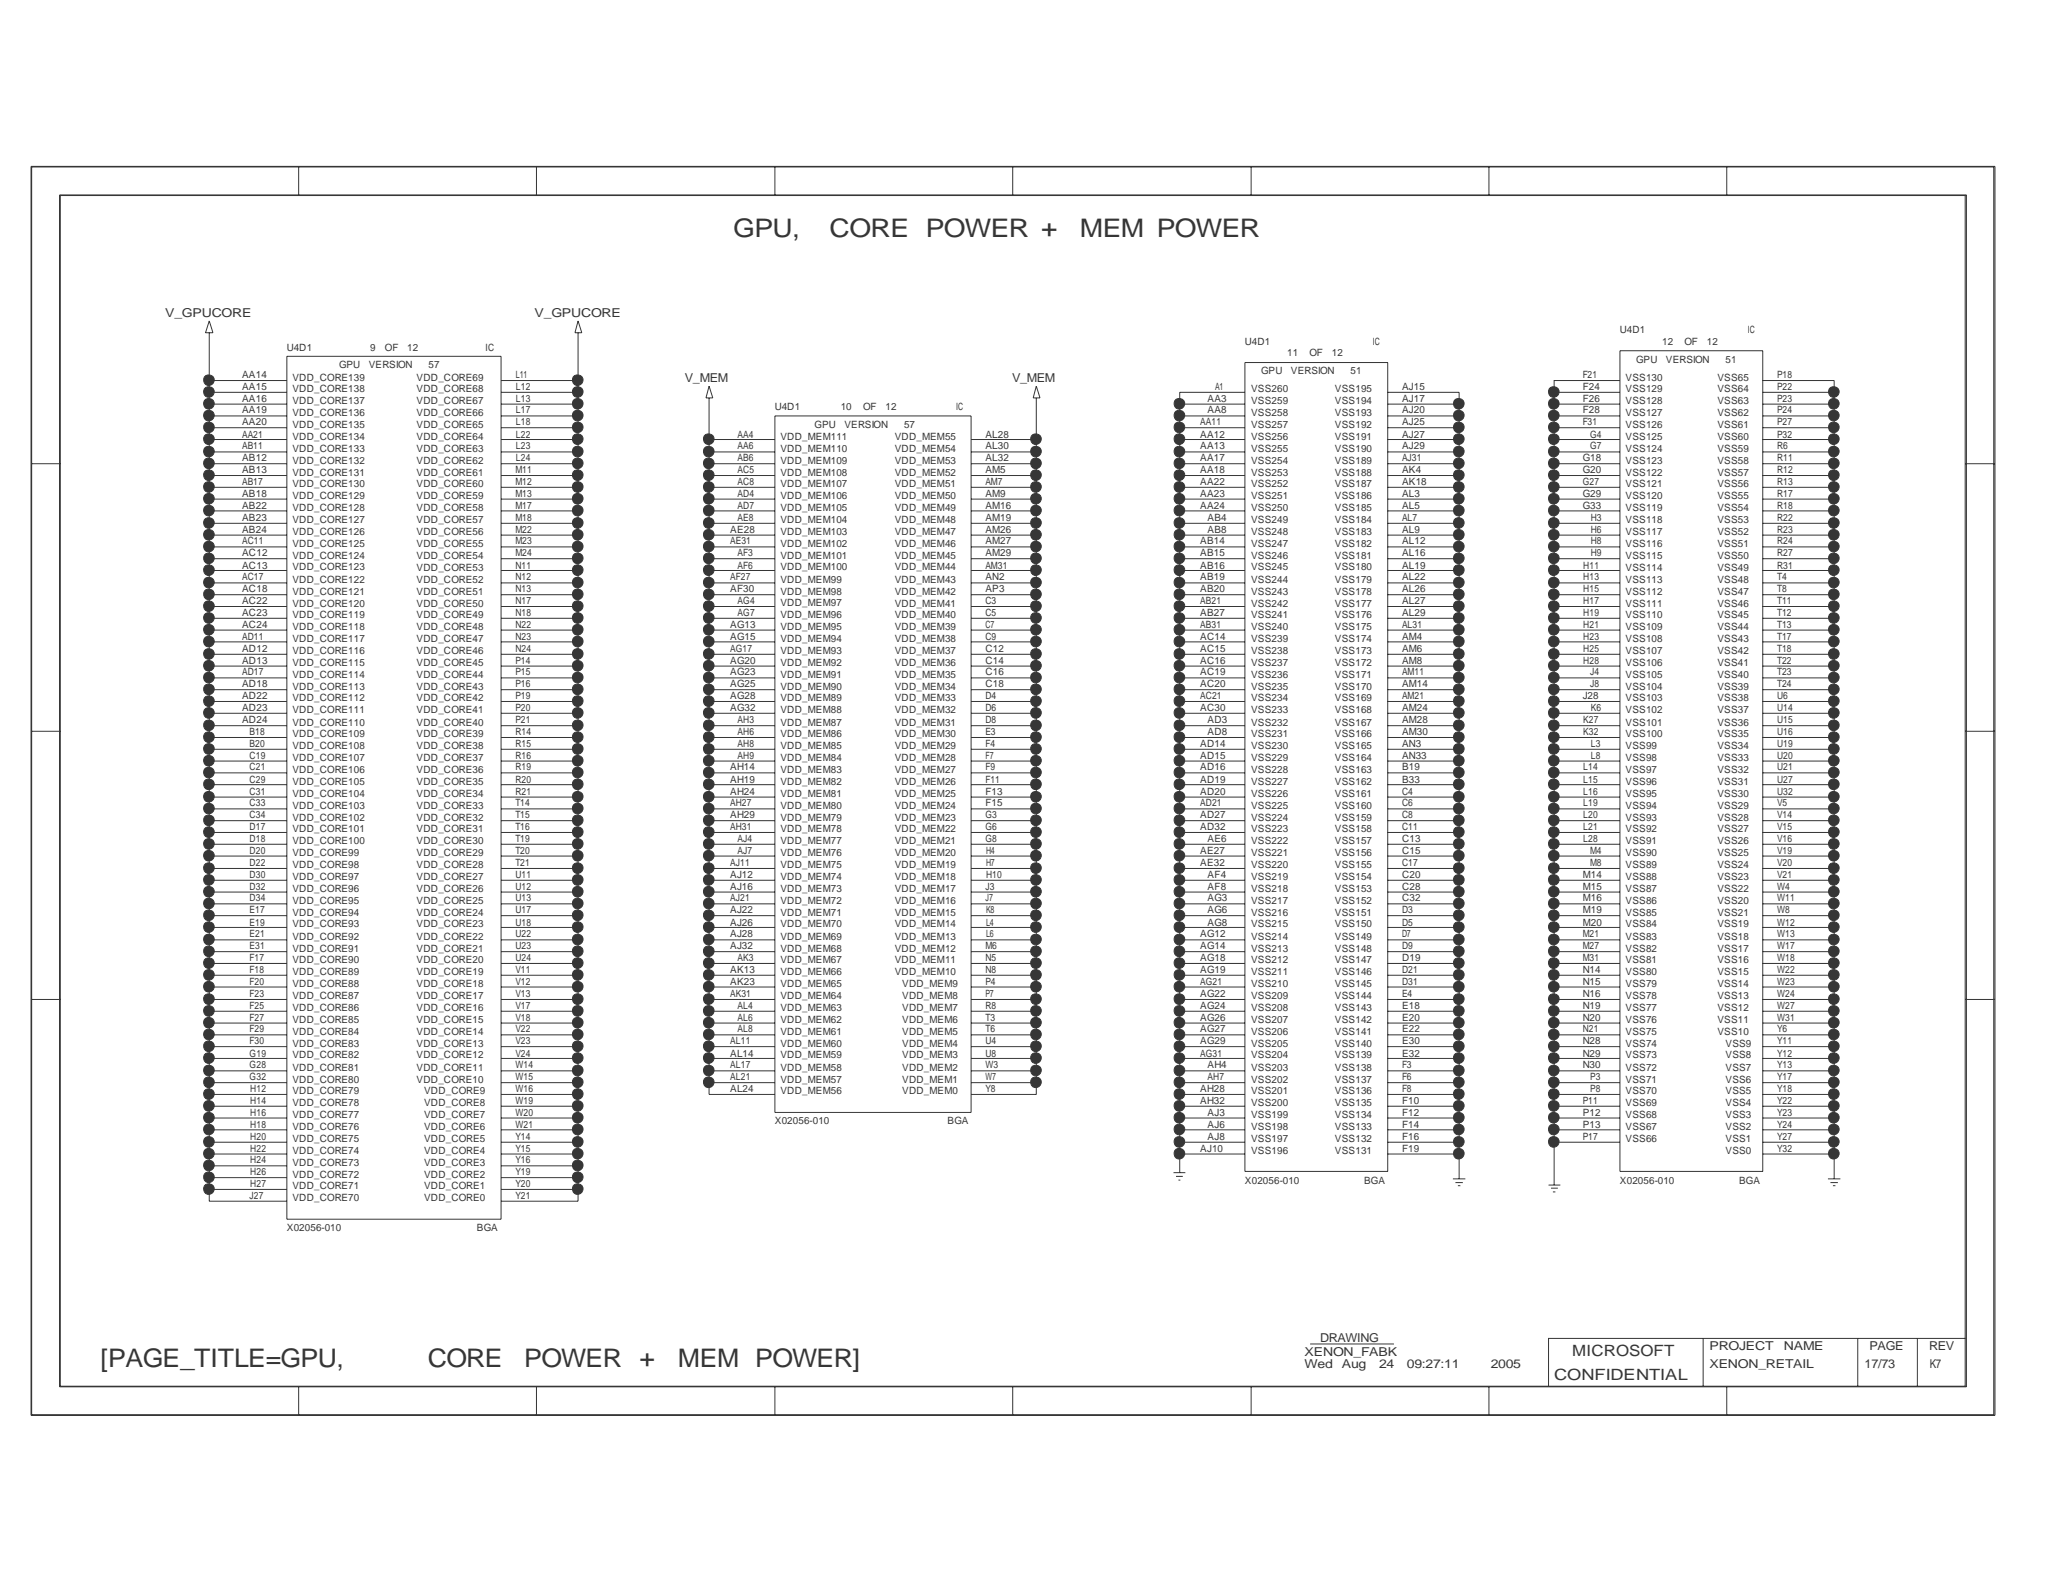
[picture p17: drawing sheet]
<svg xmlns="http://www.w3.org/2000/svg" width="279mm" height="216mm" viewBox="0 0 279 216" stroke-linecap="round" stroke-linejoin="round" font-family="sans-serif">
<defs><g id="words">
<g font-size="3.5" fill="#363539">
<text x="100" y="32.3">GPU,</text>
<text x="113.1" y="32.3">CORE POWER +</text>
<text x="147.2" y="32.3">MEM POWER</text>
<text x="13.7" y="186.4">[PAGE_TITLE=GPU,</text>
<text x="58.3" y="186.4">CORE</text>
<text x="71.5" y="186.4">POWER +</text>
<text x="92.4" y="186.4">MEM POWER]</text>
</g>
<g font-size="2.1" fill="#363539">
<text x="214.4" y="185">MICROSOFT</text>
<text x="211.9" y="188.2">CONFIDENTIAL</text>
</g>
<g font-size="1.7" fill="#363539">
<text x="22.5" y="43.3">V_GPUCORE</text>
<text x="72.9" y="43.3">V_GPUCORE</text>
<text x="93.4" y="52.2">V_MEM</text>
<text x="138" y="52.2">V_MEM</text>
<text x="177.9" y="184.9">XENON_FABK</text>
<text x="180" y="183">DRAWING</text>
<text x="233.1" y="184.1">PROJECT</text>
<text x="243.2" y="184.1">NAME</text>
<text x="254.9" y="184.1">PAGE</text>
<text x="263.1" y="184.1">REV</text>
<text x="177.9" y="186.5">Wed</text>
<text x="183" y="186.5">Aug</text>
<text x="188" y="186.5">24</text>
<text x="191.9" y="186.5">09:27:11</text>
<text x="203.3" y="186.5">2005</text>
<text x="233.1" y="186.5">XENON_RETAIL</text>
<text x="254.3" y="186.5">17/73</text>
<text x="263.1" y="186.5">K7</text>
</g>
<g font-size="1.4" fill="#363539">
<text x="39.1" y="47.8">U4D1</text>
<text x="50.5" y="47.8">9</text>
<text x="52.5" y="47.8">OF</text>
<text x="55.5" y="47.8">12</text>
<text x="66.2" y="47.8">IC</text>
<text x="169.8" y="47">U4D1</text>
<text x="187.2" y="47">IC</text>
<text x="220.9" y="45.4">U4D1</text>
<text x="226.7" y="47">12</text>
<text x="229.7" y="47">OF</text>
<text x="232.7" y="47">12</text>
<text x="238.3" y="45.4">IC</text>
<text x="33" y="51.6">AA14</text>
<text x="33" y="53.2">AA15</text>
<text x="39.9" y="53.5">VDD_CORE138</text>
<text x="39.9" y="51.9">VDD_CORE139</text>
<text x="46.2" y="50.2">GPU</text>
<text x="50.3" y="50.2">VERSION</text>
<text x="56.8" y="51.9">VDD_CORE69</text>
<text x="56.8" y="53.5">VDD_CORE68</text>
<text x="58.4" y="50.2">57</text>
<text x="70.4" y="51.6">L11</text>
<text x="70.4" y="53.2">L12</text>
<text x="165.7" y="53.2">A1</text>
<text x="170.6" y="53.5">VSS260</text>
<text x="172" y="51.1">GPU</text>
<text x="175.5" y="48.6">11</text>
<text x="176" y="51.1">VERSION</text>
<text x="178.6" y="48.6">OF</text>
<text x="181.6" y="48.6">12</text>
<text x="182" y="53.5">VSS195</text>
<text x="184.1" y="51.1">51</text>
<text x="191.2" y="53.2">AJ15</text>
<text x="215.8" y="51.6">F21</text>
<text x="215.8" y="53.2">F24</text>
<text x="221.7" y="53.5">VSS129</text>
<text x="221.7" y="51.9">VSS130</text>
<text x="223.1" y="49.4">GPU</text>
<text x="227.2" y="49.4">VERSION</text>
<text x="234.2" y="53.5">VSS64</text>
<text x="234.2" y="51.9">VSS65</text>
<text x="235.3" y="49.4">51</text>
<text x="242.3" y="51.6">P18</text>
<text x="242.3" y="53.2">P22</text>
<text x="33" y="54.8">AA16</text>
<text x="33" y="56.4">AA19</text>
<text x="33" y="58">AA20</text>
<text x="33" y="59.7">AA21</text>
<text x="39.9" y="56.7">VDD_CORE136</text>
<text x="39.9" y="55.1">VDD_CORE137</text>
<text x="39.9" y="59.9">VDD_CORE134</text>
<text x="39.9" y="58.3">VDD_CORE135</text>
<text x="56.8" y="55.1">VDD_CORE67</text>
<text x="56.8" y="59.9">VDD_CORE64</text>
<text x="56.8" y="56.7">VDD_CORE66</text>
<text x="56.8" y="58.3">VDD_CORE65</text>
<text x="70.4" y="54.8">L13</text>
<text x="70.4" y="56.4">L17</text>
<text x="70.4" y="58">L18</text>
<text x="70.4" y="59.7">L22</text>
<text x="100.6" y="59.7">AA4</text>
<text x="105.7" y="56">U4D1</text>
<text x="106.4" y="59.9">VDD_MEM111</text>
<text x="111.1" y="58.3">GPU</text>
<text x="114.6" y="56">10</text>
<text x="115.1" y="58.3">VERSION</text>
<text x="117.7" y="56">OF</text>
<text x="120.7" y="56">12</text>
<text x="122" y="59.9">VDD_MEM55</text>
<text x="123.3" y="58.3">57</text>
<text x="130.4" y="56">IC</text>
<text x="134.4" y="59.7">AL28</text>
<text x="163.7" y="58">AA11</text>
<text x="163.7" y="59.7">AA12</text>
<text x="164.7" y="54.8">AA3</text>
<text x="164.7" y="56.4">AA8</text>
<text x="170.6" y="55.1">VSS259</text>
<text x="170.6" y="58.3">VSS257</text>
<text x="170.6" y="56.7">VSS258</text>
<text x="170.6" y="59.9">VSS256</text>
<text x="182" y="59.9">VSS191</text>
<text x="182" y="58.3">VSS192</text>
<text x="182" y="56.7">VSS193</text>
<text x="182" y="55.1">VSS194</text>
<text x="191.2" y="54.8">AJ17</text>
<text x="191.2" y="56.4">AJ20</text>
<text x="191.2" y="58">AJ25</text>
<text x="191.2" y="59.7">AJ27</text>
<text x="215.8" y="54.8">F26</text>
<text x="215.8" y="56.4">F28</text>
<text x="215.8" y="58">F31</text>
<text x="216.8" y="59.7">G4</text>
<text x="221.7" y="59.9">VSS125</text>
<text x="221.7" y="58.3">VSS126</text>
<text x="221.7" y="56.7">VSS127</text>
<text x="221.7" y="55.1">VSS128</text>
<text x="234.2" y="58.3">VSS61</text>
<text x="234.2" y="59.9">VSS60</text>
<text x="234.2" y="55.1">VSS63</text>
<text x="234.2" y="56.7">VSS62</text>
<text x="242.3" y="54.8">P23</text>
<text x="242.3" y="56.4">P24</text>
<text x="242.3" y="58">P27</text>
<text x="242.3" y="59.7">P32</text>
<text x="33" y="61.3">AB11</text>
<text x="33" y="62.9">AB12</text>
<text x="33" y="64.5">AB13</text>
<text x="39.9" y="64.9">VDD_CORE131</text>
<text x="39.9" y="63.2">VDD_CORE132</text>
<text x="39.9" y="61.6">VDD_CORE133</text>
<text x="56.8" y="63.2">VDD_CORE62</text>
<text x="56.8" y="61.6">VDD_CORE63</text>
<text x="56.8" y="64.9">VDD_CORE61</text>
<text x="70.3" y="64.5">M11</text>
<text x="70.4" y="61.3">L23</text>
<text x="70.4" y="62.9">L24</text>
<text x="100.6" y="61.3">AA6</text>
<text x="100.6" y="62.9">AB6</text>
<text x="100.6" y="64.5">AC5</text>
<text x="106.4" y="61.6">VDD_MEM110</text>
<text x="106.4" y="63.2">VDD_MEM109</text>
<text x="106.4" y="64.9">VDD_MEM108</text>
<text x="122" y="61.6">VDD_MEM54</text>
<text x="122" y="63.2">VDD_MEM53</text>
<text x="122" y="64.9">VDD_MEM52</text>
<text x="134.4" y="61.3">AL30</text>
<text x="134.4" y="62.9">AL32</text>
<text x="134.4" y="64.5">AM5</text>
<text x="163.7" y="61.3">AA13</text>
<text x="163.7" y="62.9">AA17</text>
<text x="163.7" y="64.5">AA18</text>
<text x="170.6" y="63.2">VSS254</text>
<text x="170.6" y="61.6">VSS255</text>
<text x="170.6" y="64.9">VSS253</text>
<text x="182" y="63.2">VSS189</text>
<text x="182" y="64.9">VSS188</text>
<text x="182" y="61.6">VSS190</text>
<text x="191.2" y="62.9">AJ31</text>
<text x="191.2" y="64.5">AK4</text>
<text x="191.2" y="61.3">AJ29</text>
<text x="215.8" y="62.9">G18</text>
<text x="215.8" y="64.5">G20</text>
<text x="216.8" y="61.3">G7</text>
<text x="221.7" y="64.9">VSS122</text>
<text x="221.7" y="63.2">VSS123</text>
<text x="221.7" y="61.6">VSS124</text>
<text x="234.2" y="61.6">VSS59</text>
<text x="234.2" y="63.2">VSS58</text>
<text x="234.2" y="64.9">VSS57</text>
<text x="242.3" y="61.3">R6</text>
<text x="242.3" y="62.9">R11</text>
<text x="242.3" y="64.5">R12</text>
<text x="33" y="66.1">AB17</text>
<text x="33" y="67.7">AB18</text>
<text x="33" y="69.4">AB22</text>
<text x="33" y="71">AB23</text>
<text x="39.9" y="71.4">VDD_CORE127</text>
<text x="39.9" y="69.7">VDD_CORE128</text>
<text x="39.9" y="68.1">VDD_CORE129</text>
<text x="39.9" y="66.5">VDD_CORE130</text>
<text x="56.8" y="71.4">VDD_CORE57</text>
<text x="56.8" y="69.7">VDD_CORE58</text>
<text x="56.8" y="68.1">VDD_CORE59</text>
<text x="56.8" y="66.5">VDD_CORE60</text>
<text x="70.3" y="66.1">M12</text>
<text x="70.3" y="67.7">M13</text>
<text x="70.3" y="69.4">M17</text>
<text x="70.3" y="71">M18</text>
<text x="100.6" y="66.1">AC8</text>
<text x="100.6" y="67.7">AD4</text>
<text x="100.6" y="69.4">AD7</text>
<text x="100.6" y="71">AE8</text>
<text x="106.4" y="69.7">VDD_MEM105</text>
<text x="106.4" y="71.4">VDD_MEM104</text>
<text x="106.4" y="66.5">VDD_MEM107</text>
<text x="106.4" y="68.1">VDD_MEM106</text>
<text x="122" y="71.4">VDD_MEM48</text>
<text x="122" y="69.7">VDD_MEM49</text>
<text x="122" y="68.1">VDD_MEM50</text>
<text x="122" y="66.5">VDD_MEM51</text>
<text x="134.4" y="66.1">AM7</text>
<text x="134.4" y="67.7">AM9</text>
<text x="134.4" y="69.4">AM16</text>
<text x="134.4" y="71">AM19</text>
<text x="163.7" y="66.1">AA22</text>
<text x="163.7" y="67.7">AA23</text>
<text x="163.7" y="69.4">AA24</text>
<text x="164.7" y="71">AB4</text>
<text x="170.6" y="66.5">VSS252</text>
<text x="170.6" y="71.4">VSS249</text>
<text x="170.6" y="69.7">VSS250</text>
<text x="170.6" y="68.1">VSS251</text>
<text x="182" y="68.1">VSS186</text>
<text x="182" y="66.5">VSS187</text>
<text x="182" y="71.4">VSS184</text>
<text x="182" y="69.7">VSS185</text>
<text x="191.2" y="66.1">AK18</text>
<text x="191.2" y="67.7">AL3</text>
<text x="191.2" y="69.4">AL5</text>
<text x="191.2" y="71">AL7</text>
<text x="215.8" y="66.1">G27</text>
<text x="215.8" y="67.7">G29</text>
<text x="215.8" y="69.4">G33</text>
<text x="216.9" y="71">H3</text>
<text x="221.7" y="68.1">VSS120</text>
<text x="221.7" y="71.4">VSS118</text>
<text x="221.7" y="66.5">VSS121</text>
<text x="221.7" y="69.7">VSS119</text>
<text x="234.2" y="71.4">VSS53</text>
<text x="234.2" y="69.7">VSS54</text>
<text x="234.2" y="68.1">VSS55</text>
<text x="234.2" y="66.5">VSS56</text>
<text x="242.3" y="66.1">R13</text>
<text x="242.3" y="67.7">R17</text>
<text x="242.3" y="69.4">R18</text>
<text x="242.3" y="71">R22</text>
<text x="33" y="72.6">AB24</text>
<text x="33" y="74.3">AC11</text>
<text x="33" y="75.9">AC12</text>
<text x="33" y="77.6">AC13</text>
<text x="39.9" y="77.8">VDD_CORE123</text>
<text x="39.9" y="76.2">VDD_CORE124</text>
<text x="39.9" y="74.6">VDD_CORE125</text>
<text x="39.9" y="73">VDD_CORE126</text>
<text x="56.8" y="77.8">VDD_CORE53</text>
<text x="56.8" y="76.2">VDD_CORE54</text>
<text x="56.8" y="73">VDD_CORE56</text>
<text x="56.8" y="74.6">VDD_CORE55</text>
<text x="70.3" y="72.6">M22</text>
<text x="70.3" y="74.3">M23</text>
<text x="70.3" y="75.9">M24</text>
<text x="70.3" y="77.6">N11</text>
<text x="99.6" y="72.6">AE28</text>
<text x="99.6" y="74.3">AE31</text>
<text x="100.6" y="75.9">AF3</text>
<text x="100.6" y="77.6">AF6</text>
<text x="106.4" y="73">VDD_MEM103</text>
<text x="106.4" y="74.6">VDD_MEM102</text>
<text x="106.4" y="77.8">VDD_MEM100</text>
<text x="106.4" y="76.2">VDD_MEM101</text>
<text x="122" y="74.6">VDD_MEM46</text>
<text x="122" y="73">VDD_MEM47</text>
<text x="122" y="77.8">VDD_MEM44</text>
<text x="122" y="76.2">VDD_MEM45</text>
<text x="134.4" y="72.6">AM26</text>
<text x="134.4" y="74.3">AM27</text>
<text x="134.4" y="75.9">AM29</text>
<text x="134.4" y="77.6">AM31</text>
<text x="163.7" y="74.3">AB14</text>
<text x="163.7" y="75.9">AB15</text>
<text x="163.7" y="77.6">AB16</text>
<text x="164.7" y="72.6">AB8</text>
<text x="170.6" y="73">VSS248</text>
<text x="170.6" y="74.6">VSS247</text>
<text x="170.6" y="76.2">VSS246</text>
<text x="170.6" y="77.8">VSS245</text>
<text x="182" y="73">VSS183</text>
<text x="182" y="74.6">VSS182</text>
<text x="182" y="76.2">VSS181</text>
<text x="182" y="77.8">VSS180</text>
<text x="191.2" y="72.6">AL9</text>
<text x="191.2" y="74.3">AL12</text>
<text x="191.2" y="75.9">AL16</text>
<text x="191.2" y="77.6">AL19</text>
<text x="215.9" y="77.6">H11</text>
<text x="216.9" y="72.6">H6</text>
<text x="216.9" y="74.3">H8</text>
<text x="216.9" y="75.9">H9</text>
<text x="221.7" y="77.8">VSS114</text>
<text x="221.7" y="76.2">VSS115</text>
<text x="221.7" y="74.6">VSS116</text>
<text x="221.7" y="73">VSS117</text>
<text x="234.2" y="77.8">VSS49</text>
<text x="234.2" y="73">VSS52</text>
<text x="234.2" y="74.6">VSS51</text>
<text x="234.2" y="76.2">VSS50</text>
<text x="242.3" y="72.6">R23</text>
<text x="242.3" y="74.3">R24</text>
<text x="242.3" y="75.9">R27</text>
<text x="242.3" y="77.6">R31</text>
<text x="33" y="79.2">AC17</text>
<text x="33" y="80.8">AC18</text>
<text x="33" y="82.4">AC22</text>
<text x="33" y="84">AC23</text>
<text x="39.9" y="79.5">VDD_CORE122</text>
<text x="39.9" y="81.1">VDD_CORE121</text>
<text x="39.9" y="82.7">VDD_CORE120</text>
<text x="56.8" y="79.5">VDD_CORE52</text>
<text x="56.8" y="81.1">VDD_CORE51</text>
<text x="56.8" y="82.7">VDD_CORE50</text>
<text x="70.3" y="79.2">N12</text>
<text x="70.3" y="80.8">N13</text>
<text x="70.3" y="82.4">N17</text>
<text x="70.3" y="84">N18</text>
<text x="99.6" y="79.2">AF27</text>
<text x="99.6" y="80.8">AF30</text>
<text x="100.6" y="82.4">AG4</text>
<text x="100.6" y="84">AG7</text>
<text x="106.4" y="79.5">VDD_MEM99</text>
<text x="106.4" y="81.1">VDD_MEM98</text>
<text x="106.4" y="82.7">VDD_MEM97</text>
<text x="122" y="81.1">VDD_MEM42</text>
<text x="122" y="79.5">VDD_MEM43</text>
<text x="122" y="82.7">VDD_MEM41</text>
<text x="134.4" y="79.2">AN2</text>
<text x="134.4" y="80.8">AP3</text>
<text x="134.4" y="82.4">C3</text>
<text x="134.4" y="84">C5</text>
<text x="163.7" y="79.2">AB19</text>
<text x="163.7" y="80.8">AB20</text>
<text x="163.7" y="82.4">AB21</text>
<text x="163.7" y="84">AB27</text>
<text x="170.6" y="79.5">VSS244</text>
<text x="170.6" y="82.7">VSS242</text>
<text x="170.6" y="81.1">VSS243</text>
<text x="182" y="79.5">VSS179</text>
<text x="182" y="81.1">VSS178</text>
<text x="182" y="82.7">VSS177</text>
<text x="191.2" y="79.2">AL22</text>
<text x="191.2" y="80.8">AL26</text>
<text x="191.2" y="82.4">AL27</text>
<text x="191.2" y="84">AL29</text>
<text x="215.9" y="79.2">H13</text>
<text x="215.9" y="80.8">H15</text>
<text x="215.9" y="82.4">H17</text>
<text x="215.9" y="84">H19</text>
<text x="221.7" y="79.5">VSS113</text>
<text x="221.7" y="81.1">VSS112</text>
<text x="221.7" y="82.7">VSS111</text>
<text x="234.2" y="79.5">VSS48</text>
<text x="234.2" y="81.1">VSS47</text>
<text x="234.2" y="82.7">VSS46</text>
<text x="242.3" y="79.2">T4</text>
<text x="242.3" y="80.8">T8</text>
<text x="242.3" y="82.4">T11</text>
<text x="242.3" y="84">T12</text>
<text x="33" y="85.6">AC24</text>
<text x="33" y="87.3">AD11</text>
<text x="33" y="88.9">AD12</text>
<text x="39.9" y="87.5">VDD_CORE117</text>
<text x="39.9" y="85.9">VDD_CORE118</text>
<text x="39.9" y="84.3">VDD_CORE119</text>
<text x="39.9" y="89.2">VDD_CORE116</text>
<text x="56.8" y="87.5">VDD_CORE47</text>
<text x="56.8" y="85.9">VDD_CORE48</text>
<text x="56.8" y="84.3">VDD_CORE49</text>
<text x="56.8" y="89.2">VDD_CORE46</text>
<text x="70.3" y="85.6">N22</text>
<text x="70.3" y="87.3">N23</text>
<text x="70.3" y="88.9">N24</text>
<text x="99.6" y="85.6">AG13</text>
<text x="99.6" y="87.3">AG15</text>
<text x="99.6" y="88.9">AG17</text>
<text x="106.4" y="87.5">VDD_MEM94</text>
<text x="106.4" y="85.9">VDD_MEM95</text>
<text x="106.4" y="84.3">VDD_MEM96</text>
<text x="106.4" y="89.2">VDD_MEM93</text>
<text x="122" y="87.5">VDD_MEM38</text>
<text x="122" y="85.9">VDD_MEM39</text>
<text x="122" y="84.3">VDD_MEM40</text>
<text x="122" y="89.2">VDD_MEM37</text>
<text x="134.4" y="85.6">C7</text>
<text x="134.4" y="87.3">C9</text>
<text x="134.4" y="88.9">C12</text>
<text x="163.7" y="85.6">AB31</text>
<text x="163.7" y="87.3">AC14</text>
<text x="163.7" y="88.9">AC15</text>
<text x="170.6" y="84.3">VSS241</text>
<text x="170.6" y="89.2">VSS238</text>
<text x="170.6" y="87.5">VSS239</text>
<text x="170.6" y="85.9">VSS240</text>
<text x="182" y="84.3">VSS176</text>
<text x="182" y="85.9">VSS175</text>
<text x="182" y="87.5">VSS174</text>
<text x="182" y="89.2">VSS173</text>
<text x="191.2" y="85.6">AL31</text>
<text x="191.2" y="87.3">AM4</text>
<text x="191.2" y="88.9">AM6</text>
<text x="215.9" y="85.6">H21</text>
<text x="215.9" y="87.3">H23</text>
<text x="215.9" y="88.9">H25</text>
<text x="221.7" y="84.3">VSS110</text>
<text x="221.7" y="85.9">VSS109</text>
<text x="221.7" y="89.2">VSS107</text>
<text x="221.7" y="87.5">VSS108</text>
<text x="234.2" y="87.5">VSS43</text>
<text x="234.2" y="89.2">VSS42</text>
<text x="234.2" y="85.9">VSS44</text>
<text x="234.2" y="84.3">VSS45</text>
<text x="242.3" y="85.6">T13</text>
<text x="242.3" y="87.3">T17</text>
<text x="242.3" y="88.9">T18</text>
<text x="33" y="90.5">AD13</text>
<text x="33" y="92.1">AD17</text>
<text x="33" y="93.7">AD18</text>
<text x="33" y="95.3">AD22</text>
<text x="39.9" y="95.7">VDD_CORE112</text>
<text x="39.9" y="94.1">VDD_CORE113</text>
<text x="39.9" y="92.5">VDD_CORE114</text>
<text x="39.9" y="90.8">VDD_CORE115</text>
<text x="56.8" y="95.7">VDD_CORE42</text>
<text x="56.8" y="92.5">VDD_CORE44</text>
<text x="56.8" y="94.1">VDD_CORE43</text>
<text x="56.8" y="90.8">VDD_CORE45</text>
<text x="70.3" y="90.5">P14</text>
<text x="70.3" y="92.1">P15</text>
<text x="70.3" y="93.7">P16</text>
<text x="70.3" y="95.3">P19</text>
<text x="99.6" y="90.5">AG20</text>
<text x="99.6" y="92.1">AG23</text>
<text x="99.6" y="93.7">AG25</text>
<text x="99.6" y="95.3">AG28</text>
<text x="106.4" y="95.7">VDD_MEM89</text>
<text x="106.4" y="94.1">VDD_MEM90</text>
<text x="106.4" y="92.5">VDD_MEM91</text>
<text x="106.4" y="90.8">VDD_MEM92</text>
<text x="122" y="90.8">VDD_MEM36</text>
<text x="122" y="95.7">VDD_MEM33</text>
<text x="122" y="94.1">VDD_MEM34</text>
<text x="122" y="92.5">VDD_MEM35</text>
<text x="134.4" y="90.5">C14</text>
<text x="134.4" y="92.1">C16</text>
<text x="134.4" y="93.7">C18</text>
<text x="134.4" y="95.3">D4</text>
<text x="163.7" y="90.5">AC16</text>
<text x="163.7" y="92.1">AC19</text>
<text x="163.7" y="93.7">AC20</text>
<text x="163.7" y="95.3">AC21</text>
<text x="170.6" y="94.1">VSS235</text>
<text x="170.6" y="95.7">VSS234</text>
<text x="170.6" y="92.5">VSS236</text>
<text x="170.6" y="90.8">VSS237</text>
<text x="182" y="90.8">VSS172</text>
<text x="182" y="92.5">VSS171</text>
<text x="182" y="94.1">VSS170</text>
<text x="182" y="95.7">VSS169</text>
<text x="191.2" y="90.5">AM8</text>
<text x="191.2" y="92.1">AM11</text>
<text x="191.2" y="93.7">AM14</text>
<text x="191.2" y="95.3">AM21</text>
<text x="215.8" y="95.3">J28</text>
<text x="215.9" y="90.5">H28</text>
<text x="216.8" y="92.1">J4</text>
<text x="216.8" y="93.7">J8</text>
<text x="221.7" y="90.8">VSS106</text>
<text x="221.7" y="92.5">VSS105</text>
<text x="221.7" y="94.1">VSS104</text>
<text x="221.7" y="95.7">VSS103</text>
<text x="234.2" y="95.7">VSS38</text>
<text x="234.2" y="90.8">VSS41</text>
<text x="234.2" y="92.5">VSS40</text>
<text x="234.2" y="94.1">VSS39</text>
<text x="242.3" y="90.5">T22</text>
<text x="242.3" y="92.1">T23</text>
<text x="242.3" y="93.7">T24</text>
<text x="242.3" y="95.3">U6</text>
<text x="33" y="97">AD23</text>
<text x="33" y="98.6">AD24</text>
<text x="34" y="100.2">B18</text>
<text x="34" y="101.9">B20</text>
<text x="39.9" y="100.6">VDD_CORE109</text>
<text x="39.9" y="97.3">VDD_CORE111</text>
<text x="39.9" y="99">VDD_CORE110</text>
<text x="56.8" y="100.6">VDD_CORE39</text>
<text x="56.8" y="97.3">VDD_CORE41</text>
<text x="56.8" y="99">VDD_CORE40</text>
<text x="70.3" y="97">P20</text>
<text x="70.3" y="98.6">P21</text>
<text x="70.3" y="100.2">R14</text>
<text x="70.3" y="101.9">R15</text>
<text x="99.6" y="97">AG32</text>
<text x="100.6" y="98.6">AH3</text>
<text x="100.6" y="100.2">AH6</text>
<text x="100.6" y="101.9">AH8</text>
<text x="106.4" y="99">VDD_MEM87</text>
<text x="106.4" y="97.3">VDD_MEM88</text>
<text x="106.4" y="100.6">VDD_MEM86</text>
<text x="122" y="97.3">VDD_MEM32</text>
<text x="122" y="99">VDD_MEM31</text>
<text x="122" y="100.6">VDD_MEM30</text>
<text x="134.4" y="97">D6</text>
<text x="134.4" y="98.6">D8</text>
<text x="134.4" y="100.2">E3</text>
<text x="134.4" y="101.9">F4</text>
<text x="163.7" y="97">AC30</text>
<text x="163.7" y="101.9">AD14</text>
<text x="164.7" y="98.6">AD3</text>
<text x="164.7" y="100.2">AD8</text>
<text x="170.6" y="97.3">VSS233</text>
<text x="170.6" y="99">VSS232</text>
<text x="170.6" y="100.6">VSS231</text>
<text x="182" y="97.3">VSS168</text>
<text x="182" y="99">VSS167</text>
<text x="182" y="100.6">VSS166</text>
<text x="191.2" y="97">AM24</text>
<text x="191.2" y="98.6">AM28</text>
<text x="191.2" y="100.2">AM30</text>
<text x="191.2" y="101.9">AN3</text>
<text x="215.9" y="98.6">K27</text>
<text x="215.9" y="100.2">K32</text>
<text x="216.9" y="101.9">L3</text>
<text x="216.9" y="97">K6</text>
<text x="221.7" y="97.3">VSS102</text>
<text x="221.7" y="99">VSS101</text>
<text x="221.7" y="100.6">VSS100</text>
<text x="234.2" y="100.6">VSS35</text>
<text x="234.2" y="99">VSS36</text>
<text x="234.2" y="97.3">VSS37</text>
<text x="242.3" y="97">U14</text>
<text x="242.3" y="98.6">U15</text>
<text x="242.3" y="100.2">U16</text>
<text x="242.3" y="101.9">U19</text>
<text x="34" y="103.5">C19</text>
<text x="34" y="105.1">C21</text>
<text x="34" y="106.8">C29</text>
<text x="39.9" y="105.4">VDD_CORE106</text>
<text x="39.9" y="103.8">VDD_CORE107</text>
<text x="39.9" y="102.2">VDD_CORE108</text>
<text x="39.9" y="107">VDD_CORE105</text>
<text x="56.8" y="105.4">VDD_CORE36</text>
<text x="56.8" y="103.8">VDD_CORE37</text>
<text x="56.8" y="102.2">VDD_CORE38</text>
<text x="56.8" y="107">VDD_CORE35</text>
<text x="70.3" y="103.5">R16</text>
<text x="70.3" y="105.1">R19</text>
<text x="70.3" y="106.8">R20</text>
<text x="99.6" y="105.1">AH14</text>
<text x="99.6" y="106.8">AH19</text>
<text x="100.6" y="103.5">AH9</text>
<text x="106.4" y="103.8">VDD_MEM84</text>
<text x="106.4" y="102.2">VDD_MEM85</text>
<text x="106.4" y="107">VDD_MEM82</text>
<text x="106.4" y="105.4">VDD_MEM83</text>
<text x="122" y="105.4">VDD_MEM27</text>
<text x="122" y="103.8">VDD_MEM28</text>
<text x="122" y="102.2">VDD_MEM29</text>
<text x="122" y="107">VDD_MEM26</text>
<text x="134.4" y="103.5">F7</text>
<text x="134.4" y="105.1">F9</text>
<text x="134.4" y="106.8">F11</text>
<text x="163.7" y="103.5">AD15</text>
<text x="163.7" y="105.1">AD16</text>
<text x="163.7" y="106.8">AD19</text>
<text x="170.6" y="102.2">VSS230</text>
<text x="170.6" y="103.8">VSS229</text>
<text x="170.6" y="105.4">VSS228</text>
<text x="170.6" y="107">VSS227</text>
<text x="182" y="102.2">VSS165</text>
<text x="182" y="103.8">VSS164</text>
<text x="182" y="105.4">VSS163</text>
<text x="182" y="107">VSS162</text>
<text x="191.2" y="103.5">AN33</text>
<text x="191.2" y="105.1">B19</text>
<text x="191.2" y="106.8">B33</text>
<text x="215.9" y="105.1">L14</text>
<text x="215.9" y="106.8">L15</text>
<text x="216.9" y="103.5">L8</text>
<text x="221.7" y="102.2">VSS99</text>
<text x="221.7" y="103.8">VSS98</text>
<text x="221.7" y="105.4">VSS97</text>
<text x="221.7" y="107">VSS96</text>
<text x="234.2" y="107">VSS31</text>
<text x="234.2" y="103.8">VSS33</text>
<text x="234.2" y="102.2">VSS34</text>
<text x="234.2" y="105.4">VSS32</text>
<text x="242.3" y="103.5">U20</text>
<text x="242.3" y="105.1">U21</text>
<text x="242.3" y="106.8">U27</text>
<text x="34" y="108.4">C31</text>
<text x="34" y="110">C33</text>
<text x="34" y="111.6">C34</text>
<text x="34" y="113.2">D17</text>
<text x="39.9" y="110.3">VDD_CORE103</text>
<text x="39.9" y="113.5">VDD_CORE101</text>
<text x="39.9" y="111.9">VDD_CORE102</text>
<text x="39.9" y="108.7">VDD_CORE104</text>
<text x="56.8" y="111.9">VDD_CORE32</text>
<text x="56.8" y="113.5">VDD_CORE31</text>
<text x="56.8" y="110.3">VDD_CORE33</text>
<text x="56.8" y="108.7">VDD_CORE34</text>
<text x="70.3" y="108.4">R21</text>
<text x="70.3" y="110">T14</text>
<text x="70.3" y="111.6">T15</text>
<text x="70.3" y="113.2">T16</text>
<text x="99.6" y="108.4">AH24</text>
<text x="99.6" y="110">AH27</text>
<text x="99.6" y="111.6">AH29</text>
<text x="99.6" y="113.2">AH31</text>
<text x="106.4" y="111.9">VDD_MEM79</text>
<text x="106.4" y="110.3">VDD_MEM80</text>
<text x="106.4" y="108.7">VDD_MEM81</text>
<text x="106.4" y="113.5">VDD_MEM78</text>
<text x="122" y="110.3">VDD_MEM24</text>
<text x="122" y="111.9">VDD_MEM23</text>
<text x="122" y="108.7">VDD_MEM25</text>
<text x="122" y="113.5">VDD_MEM22</text>
<text x="134.4" y="108.4">F13</text>
<text x="134.4" y="110">F15</text>
<text x="134.4" y="111.6">G3</text>
<text x="134.4" y="113.2">G6</text>
<text x="163.7" y="108.4">AD20</text>
<text x="163.7" y="110">AD21</text>
<text x="163.7" y="111.6">AD27</text>
<text x="163.7" y="113.2">AD32</text>
<text x="170.6" y="108.7">VSS226</text>
<text x="170.6" y="111.9">VSS224</text>
<text x="170.6" y="110.3">VSS225</text>
<text x="170.6" y="113.5">VSS223</text>
<text x="182" y="111.9">VSS159</text>
<text x="182" y="110.3">VSS160</text>
<text x="182" y="113.5">VSS158</text>
<text x="182" y="108.7">VSS161</text>
<text x="191.2" y="108.4">C4</text>
<text x="191.2" y="110">C6</text>
<text x="191.2" y="111.6">C8</text>
<text x="191.2" y="113.2">C11</text>
<text x="215.9" y="108.4">L16</text>
<text x="215.9" y="110">L19</text>
<text x="215.9" y="111.6">L20</text>
<text x="215.9" y="113.2">L21</text>
<text x="221.7" y="110.3">VSS94</text>
<text x="221.7" y="108.7">VSS95</text>
<text x="221.7" y="111.9">VSS93</text>
<text x="221.7" y="113.5">VSS92</text>
<text x="234.2" y="111.9">VSS28</text>
<text x="234.2" y="108.7">VSS30</text>
<text x="234.2" y="110.3">VSS29</text>
<text x="234.2" y="113.5">VSS27</text>
<text x="242.3" y="108.4">U32</text>
<text x="242.3" y="110">V5</text>
<text x="242.3" y="111.6">V14</text>
<text x="242.3" y="113.2">V15</text>
<text x="34" y="116.5">D20</text>
<text x="34" y="118.1">D22</text>
<text x="34" y="119.7">D30</text>
<text x="34" y="114.8">D18</text>
<text x="39.9" y="118.4">VDD_CORE98</text>
<text x="39.9" y="116.8">VDD_CORE99</text>
<text x="39.9" y="115.1">VDD_CORE100</text>
<text x="56.8" y="118.4">VDD_CORE28</text>
<text x="56.8" y="116.8">VDD_CORE29</text>
<text x="56.8" y="115.1">VDD_CORE30</text>
<text x="70.3" y="114.8">T19</text>
<text x="70.3" y="116.5">T20</text>
<text x="70.3" y="118.1">T21</text>
<text x="70.3" y="119.7">U11</text>
<text x="99.6" y="118.1">AJ11</text>
<text x="99.6" y="119.7">AJ12</text>
<text x="100.6" y="114.8">AJ4</text>
<text x="100.6" y="116.5">AJ7</text>
<text x="106.4" y="115.1">VDD_MEM77</text>
<text x="106.4" y="118.4">VDD_MEM75</text>
<text x="106.4" y="116.8">VDD_MEM76</text>
<text x="122" y="118.4">VDD_MEM19</text>
<text x="122" y="116.8">VDD_MEM20</text>
<text x="122" y="115.1">VDD_MEM21</text>
<text x="134.4" y="114.8">G8</text>
<text x="134.5" y="116.5">H4</text>
<text x="134.5" y="118.1">H7</text>
<text x="134.5" y="119.7">H10</text>
<text x="163.7" y="116.5">AE27</text>
<text x="163.7" y="118.1">AE32</text>
<text x="164.7" y="114.8">AE6</text>
<text x="164.7" y="119.7">AF4</text>
<text x="170.6" y="116.8">VSS221</text>
<text x="170.6" y="115.1">VSS222</text>
<text x="170.6" y="118.4">VSS220</text>
<text x="182" y="116.8">VSS156</text>
<text x="182" y="115.1">VSS157</text>
<text x="182" y="118.4">VSS155</text>
<text x="191.2" y="114.8">C13</text>
<text x="191.2" y="116.5">C15</text>
<text x="191.2" y="118.1">C17</text>
<text x="191.2" y="119.7">C20</text>
<text x="215.8" y="119.7">M14</text>
<text x="215.9" y="114.8">L28</text>
<text x="216.8" y="116.5">M4</text>
<text x="216.8" y="118.1">M8</text>
<text x="221.7" y="118.4">VSS89</text>
<text x="221.7" y="116.8">VSS90</text>
<text x="221.7" y="115.1">VSS91</text>
<text x="234.2" y="115.1">VSS26</text>
<text x="234.2" y="116.8">VSS25</text>
<text x="234.2" y="118.4">VSS24</text>
<text x="242.3" y="114.8">V16</text>
<text x="242.3" y="116.5">V19</text>
<text x="242.3" y="118.1">V20</text>
<text x="242.3" y="119.7">V21</text>
<text x="34" y="121.3">D32</text>
<text x="34" y="122.9">D34</text>
<text x="34" y="124.5">E17</text>
<text x="39.9" y="124.9">VDD_CORE94</text>
<text x="39.9" y="121.7">VDD_CORE96</text>
<text x="39.9" y="120.1">VDD_CORE97</text>
<text x="39.9" y="123.3">VDD_CORE95</text>
<text x="56.8" y="124.9">VDD_CORE24</text>
<text x="56.8" y="121.7">VDD_CORE26</text>
<text x="56.8" y="120.1">VDD_CORE27</text>
<text x="56.8" y="123.3">VDD_CORE25</text>
<text x="70.3" y="121.3">U12</text>
<text x="70.3" y="122.9">U13</text>
<text x="70.3" y="124.5">U17</text>
<text x="99.6" y="121.3">AJ16</text>
<text x="99.6" y="122.9">AJ21</text>
<text x="99.6" y="124.5">AJ22</text>
<text x="106.4" y="120.1">VDD_MEM74</text>
<text x="106.4" y="121.7">VDD_MEM73</text>
<text x="106.4" y="123.3">VDD_MEM72</text>
<text x="106.4" y="124.9">VDD_MEM71</text>
<text x="122" y="120.1">VDD_MEM18</text>
<text x="122" y="121.7">VDD_MEM17</text>
<text x="122" y="123.3">VDD_MEM16</text>
<text x="122" y="124.9">VDD_MEM15</text>
<text x="134.4" y="121.3">J3</text>
<text x="134.4" y="122.9">J7</text>
<text x="134.5" y="124.5">K8</text>
<text x="164.7" y="121.3">AF8</text>
<text x="164.7" y="122.9">AG3</text>
<text x="164.7" y="124.5">AG6</text>
<text x="170.6" y="120.1">VSS219</text>
<text x="170.6" y="121.7">VSS218</text>
<text x="170.6" y="124.9">VSS216</text>
<text x="170.6" y="123.3">VSS217</text>
<text x="182" y="120.1">VSS154</text>
<text x="182" y="121.7">VSS153</text>
<text x="182" y="124.9">VSS151</text>
<text x="182" y="123.3">VSS152</text>
<text x="191.2" y="121.3">C28</text>
<text x="191.2" y="122.9">C32</text>
<text x="191.2" y="124.5">D3</text>
<text x="215.8" y="121.3">M15</text>
<text x="215.8" y="122.9">M16</text>
<text x="215.8" y="124.5">M19</text>
<text x="221.7" y="120.1">VSS88</text>
<text x="221.7" y="123.3">VSS86</text>
<text x="221.7" y="121.7">VSS87</text>
<text x="221.7" y="124.9">VSS85</text>
<text x="234.2" y="120.1">VSS23</text>
<text x="234.2" y="121.7">VSS22</text>
<text x="234.2" y="123.3">VSS20</text>
<text x="234.2" y="124.9">VSS21</text>
<text x="242.3" y="121.3">W4</text>
<text x="242.3" y="124.5">W8</text>
<text x="242.3" y="122.9">W11</text>
<text x="34" y="126.2">E19</text>
<text x="34" y="127.8">E21</text>
<text x="34" y="129.5">E31</text>
<text x="34" y="131.1">F17</text>
<text x="39.9" y="129.8">VDD_CORE91</text>
<text x="39.9" y="128.2">VDD_CORE92</text>
<text x="39.9" y="126.5">VDD_CORE93</text>
<text x="39.9" y="131.4">VDD_CORE90</text>
<text x="56.8" y="129.8">VDD_CORE21</text>
<text x="56.8" y="128.2">VDD_CORE22</text>
<text x="56.8" y="126.5">VDD_CORE23</text>
<text x="56.8" y="131.4">VDD_CORE20</text>
<text x="70.3" y="126.2">U18</text>
<text x="70.3" y="127.8">U22</text>
<text x="70.3" y="129.5">U23</text>
<text x="70.3" y="131.1">U24</text>
<text x="99.6" y="126.2">AJ26</text>
<text x="99.6" y="127.8">AJ28</text>
<text x="99.6" y="129.5">AJ32</text>
<text x="100.6" y="131.1">AK3</text>
<text x="106.4" y="129.8">VDD_MEM68</text>
<text x="106.4" y="128.2">VDD_MEM69</text>
<text x="106.4" y="126.5">VDD_MEM70</text>
<text x="106.4" y="131.4">VDD_MEM67</text>
<text x="122" y="129.8">VDD_MEM12</text>
<text x="122" y="128.2">VDD_MEM13</text>
<text x="122" y="126.5">VDD_MEM14</text>
<text x="122" y="131.4">VDD_MEM11</text>
<text x="134.4" y="129.5">M6</text>
<text x="134.4" y="131.1">N5</text>
<text x="134.5" y="126.2">L4</text>
<text x="134.5" y="127.8">L6</text>
<text x="163.7" y="127.8">AG12</text>
<text x="163.7" y="129.5">AG14</text>
<text x="163.7" y="131.1">AG18</text>
<text x="164.7" y="126.2">AG8</text>
<text x="170.6" y="129.8">VSS213</text>
<text x="170.6" y="128.2">VSS214</text>
<text x="170.6" y="126.5">VSS215</text>
<text x="170.6" y="131.4">VSS212</text>
<text x="182" y="129.8">VSS148</text>
<text x="182" y="128.2">VSS149</text>
<text x="182" y="126.5">VSS150</text>
<text x="182" y="131.4">VSS147</text>
<text x="191.2" y="126.2">D5</text>
<text x="191.2" y="127.8">D7</text>
<text x="191.2" y="129.5">D9</text>
<text x="191.2" y="131.1">D19</text>
<text x="215.8" y="126.2">M20</text>
<text x="215.8" y="127.8">M21</text>
<text x="215.8" y="129.5">M27</text>
<text x="215.8" y="131.1">M31</text>
<text x="221.7" y="128.2">VSS83</text>
<text x="221.7" y="126.5">VSS84</text>
<text x="221.7" y="131.4">VSS81</text>
<text x="221.7" y="129.8">VSS82</text>
<text x="234.2" y="129.8">VSS17</text>
<text x="234.2" y="128.2">VSS18</text>
<text x="234.2" y="126.5">VSS19</text>
<text x="234.2" y="131.4">VSS16</text>
<text x="242.3" y="126.2">W12</text>
<text x="242.3" y="127.8">W13</text>
<text x="242.3" y="129.5">W17</text>
<text x="242.3" y="131.1">W18</text>
<text x="34" y="132.7">F18</text>
<text x="34" y="134.4">F20</text>
<text x="34" y="136">F23</text>
<text x="34" y="137.6">F25</text>
<text x="39.9" y="137.9">VDD_CORE86</text>
<text x="39.9" y="136.3">VDD_CORE87</text>
<text x="39.9" y="134.6">VDD_CORE88</text>
<text x="39.9" y="133">VDD_CORE89</text>
<text x="56.8" y="137.9">VDD_CORE16</text>
<text x="56.8" y="136.3">VDD_CORE17</text>
<text x="56.8" y="134.6">VDD_CORE18</text>
<text x="56.8" y="133">VDD_CORE19</text>
<text x="70.3" y="132.7">V11</text>
<text x="70.3" y="134.4">V12</text>
<text x="70.3" y="136">V13</text>
<text x="70.3" y="137.6">V17</text>
<text x="99.6" y="132.7">AK13</text>
<text x="99.6" y="134.4">AK23</text>
<text x="99.6" y="136">AK31</text>
<text x="100.6" y="137.6">AL4</text>
<text x="106.4" y="133">VDD_MEM66</text>
<text x="106.4" y="137.9">VDD_MEM63</text>
<text x="106.4" y="136.3">VDD_MEM64</text>
<text x="106.4" y="134.6">VDD_MEM65</text>
<text x="122" y="133">VDD_MEM10</text>
<text x="123" y="137.9">VDD_MEM7</text>
<text x="123" y="136.3">VDD_MEM8</text>
<text x="123" y="134.6">VDD_MEM9</text>
<text x="134.4" y="132.7">N8</text>
<text x="134.4" y="134.4">P4</text>
<text x="134.4" y="136">P7</text>
<text x="134.4" y="137.6">R8</text>
<text x="163.7" y="132.7">AG19</text>
<text x="163.7" y="134.4">AG21</text>
<text x="163.7" y="136">AG22</text>
<text x="163.7" y="137.6">AG24</text>
<text x="170.6" y="133">VSS211</text>
<text x="170.6" y="137.9">VSS208</text>
<text x="170.6" y="136.3">VSS209</text>
<text x="170.6" y="134.6">VSS210</text>
<text x="182" y="133">VSS146</text>
<text x="182" y="137.9">VSS143</text>
<text x="182" y="136.3">VSS144</text>
<text x="182" y="134.6">VSS145</text>
<text x="191.2" y="132.7">D21</text>
<text x="191.2" y="134.4">D31</text>
<text x="191.2" y="136">E4</text>
<text x="191.2" y="137.6">E18</text>
<text x="215.8" y="132.7">N14</text>
<text x="215.8" y="134.4">N15</text>
<text x="215.8" y="136">N16</text>
<text x="215.8" y="137.6">N19</text>
<text x="221.7" y="136.3">VSS78</text>
<text x="221.7" y="134.6">VSS79</text>
<text x="221.7" y="133">VSS80</text>
<text x="221.7" y="137.9">VSS77</text>
<text x="234.2" y="137.9">VSS12</text>
<text x="234.2" y="136.3">VSS13</text>
<text x="234.2" y="133">VSS15</text>
<text x="234.2" y="134.6">VSS14</text>
<text x="242.3" y="132.7">W22</text>
<text x="242.3" y="134.4">W23</text>
<text x="242.3" y="136">W24</text>
<text x="242.3" y="137.6">W27</text>
<text x="34" y="139.2">F27</text>
<text x="34" y="140.8">F29</text>
<text x="34" y="142.4">F30</text>
<text x="39.9" y="142.7">VDD_CORE83</text>
<text x="39.9" y="139.5">VDD_CORE85</text>
<text x="39.9" y="141.1">VDD_CORE84</text>
<text x="56.8" y="142.7">VDD_CORE13</text>
<text x="56.8" y="139.5">VDD_CORE15</text>
<text x="56.8" y="141.1">VDD_CORE14</text>
<text x="70.3" y="142.4">V23</text>
<text x="70.3" y="139.2">V18</text>
<text x="70.3" y="140.8">V22</text>
<text x="99.6" y="142.4">AL11</text>
<text x="100.6" y="139.2">AL6</text>
<text x="100.6" y="140.8">AL8</text>
<text x="106.4" y="139.5">VDD_MEM62</text>
<text x="106.4" y="141.1">VDD_MEM61</text>
<text x="106.4" y="142.7">VDD_MEM60</text>
<text x="123" y="139.5">VDD_MEM6</text>
<text x="123" y="141.1">VDD_MEM5</text>
<text x="123" y="142.7">VDD_MEM4</text>
<text x="134.4" y="139.2">T3</text>
<text x="134.4" y="140.8">T6</text>
<text x="134.4" y="142.4">U4</text>
<text x="163.7" y="139.2">AG26</text>
<text x="163.7" y="140.8">AG27</text>
<text x="163.7" y="142.4">AG29</text>
<text x="170.6" y="139.5">VSS207</text>
<text x="170.6" y="141.1">VSS206</text>
<text x="170.6" y="142.7">VSS205</text>
<text x="182" y="139.5">VSS142</text>
<text x="182" y="141.1">VSS141</text>
<text x="182" y="142.7">VSS140</text>
<text x="191.2" y="139.2">E20</text>
<text x="191.2" y="140.8">E22</text>
<text x="191.2" y="142.4">E30</text>
<text x="215.8" y="139.2">N20</text>
<text x="215.8" y="140.8">N21</text>
<text x="215.8" y="142.4">N28</text>
<text x="221.7" y="139.5">VSS76</text>
<text x="221.7" y="141.1">VSS75</text>
<text x="221.7" y="142.7">VSS74</text>
<text x="234.2" y="139.5">VSS11</text>
<text x="234.2" y="141.1">VSS10</text>
<text x="235.3" y="142.7">VSS9</text>
<text x="242.3" y="142.4">Y11</text>
<text x="242.3" y="139.2">W31</text>
<text x="242.3" y="140.8">Y6</text>
<text x="34" y="144.1">G19</text>
<text x="34" y="145.7">G28</text>
<text x="34" y="147.3">G32</text>
<text x="34.1" y="148.9">H12</text>
<text x="39.9" y="146.1">VDD_CORE81</text>
<text x="39.9" y="144.4">VDD_CORE82</text>
<text x="39.9" y="147.7">VDD_CORE80</text>
<text x="39.9" y="149.3">VDD_CORE79</text>
<text x="56.8" y="146.1">VDD_CORE11</text>
<text x="56.8" y="144.4">VDD_CORE12</text>
<text x="56.8" y="147.7">VDD_CORE10</text>
<text x="57.8" y="149.3">VDD_CORE9</text>
<text x="70.3" y="148.9">W16</text>
<text x="70.3" y="144.1">V24</text>
<text x="70.3" y="145.7">W14</text>
<text x="70.3" y="147.3">W15</text>
<text x="99.6" y="144.1">AL14</text>
<text x="99.6" y="145.7">AL17</text>
<text x="99.6" y="147.3">AL21</text>
<text x="99.6" y="148.9">AL24</text>
<text x="106.4" y="146.1">VDD_MEM58</text>
<text x="106.4" y="144.4">VDD_MEM59</text>
<text x="106.4" y="147.7">VDD_MEM57</text>
<text x="106.4" y="149.3">VDD_MEM56</text>
<text x="123" y="146.1">VDD_MEM2</text>
<text x="123" y="144.4">VDD_MEM3</text>
<text x="123" y="147.7">VDD_MEM1</text>
<text x="123" y="149.3">VDD_MEM0</text>
<text x="134.4" y="144.1">U8</text>
<text x="134.4" y="145.7">W3</text>
<text x="134.4" y="147.3">W7</text>
<text x="134.4" y="148.9">Y8</text>
<text x="163.7" y="144.1">AG31</text>
<text x="163.7" y="148.9">AH28</text>
<text x="164.7" y="145.7">AH4</text>
<text x="164.7" y="147.3">AH7</text>
<text x="170.6" y="146">VSS203</text>
<text x="170.6" y="144.4">VSS204</text>
<text x="170.6" y="147.7">VSS202</text>
<text x="170.6" y="149.3">VSS201</text>
<text x="182" y="146">VSS138</text>
<text x="182" y="144.4">VSS139</text>
<text x="182" y="147.7">VSS137</text>
<text x="182" y="149.3">VSS136</text>
<text x="191.2" y="144.1">E32</text>
<text x="191.2" y="145.7">F3</text>
<text x="191.2" y="147.3">F6</text>
<text x="191.2" y="148.9">F8</text>
<text x="215.8" y="144.1">N29</text>
<text x="215.8" y="145.7">N30</text>
<text x="216.8" y="147.3">P3</text>
<text x="216.8" y="148.9">P8</text>
<text x="221.7" y="144.4">VSS73</text>
<text x="221.7" y="149.3">VSS70</text>
<text x="221.7" y="147.7">VSS71</text>
<text x="221.7" y="146.1">VSS72</text>
<text x="235.3" y="146.1">VSS7</text>
<text x="235.3" y="144.4">VSS8</text>
<text x="235.3" y="147.7">VSS6</text>
<text x="235.3" y="149.3">VSS5</text>
<text x="242.3" y="145.7">Y13</text>
<text x="242.3" y="147.3">Y17</text>
<text x="242.3" y="148.9">Y18</text>
<text x="242.3" y="144.1">Y12</text>
<text x="34.1" y="150.5">H14</text>
<text x="34.1" y="152.1">H16</text>
<text x="34.1" y="153.8">H18</text>
<text x="34.1" y="155.4">H20</text>
<text x="39.9" y="154.1">VDD_CORE76</text>
<text x="39.9" y="152.5">VDD_CORE77</text>
<text x="39.9" y="150.9">VDD_CORE78</text>
<text x="39.9" y="155.8">VDD_CORE75</text>
<text x="57.8" y="154.1">VDD_CORE6</text>
<text x="57.8" y="152.5">VDD_CORE7</text>
<text x="57.8" y="150.9">VDD_CORE8</text>
<text x="57.8" y="155.8">VDD_CORE5</text>
<text x="70.3" y="152.1">W20</text>
<text x="70.3" y="150.5">W19</text>
<text x="70.3" y="153.8">W21</text>
<text x="70.3" y="155.4">Y14</text>
<text x="105.7" y="153.3">X02056-010</text>
<text x="129.2" y="153.3">BGA</text>
<text x="163.7" y="150.5">AH32</text>
<text x="164.7" y="152.1">AJ3</text>
<text x="164.7" y="153.8">AJ6</text>
<text x="164.7" y="155.4">AJ8</text>
<text x="170.6" y="150.9">VSS200</text>
<text x="170.6" y="152.5">VSS199</text>
<text x="170.6" y="154.1">VSS198</text>
<text x="170.6" y="155.8">VSS197</text>
<text x="182" y="150.9">VSS135</text>
<text x="182" y="152.5">VSS134</text>
<text x="182" y="154.1">VSS133</text>
<text x="182" y="155.8">VSS132</text>
<text x="191.2" y="150.5">F10</text>
<text x="191.2" y="152.1">F12</text>
<text x="191.2" y="153.8">F14</text>
<text x="191.2" y="155.4">F16</text>
<text x="215.8" y="150.5">P11</text>
<text x="215.8" y="152.1">P12</text>
<text x="215.8" y="153.8">P13</text>
<text x="215.8" y="155.4">P17</text>
<text x="221.7" y="155.8">VSS66</text>
<text x="221.7" y="154.1">VSS67</text>
<text x="221.7" y="152.5">VSS68</text>
<text x="221.7" y="150.9">VSS69</text>
<text x="235.3" y="154.1">VSS2</text>
<text x="235.3" y="152.5">VSS3</text>
<text x="235.3" y="150.9">VSS4</text>
<text x="235.3" y="155.8">VSS1</text>
<text x="242.3" y="150.5">Y22</text>
<text x="242.3" y="152.1">Y23</text>
<text x="242.3" y="153.8">Y24</text>
<text x="242.3" y="155.4">Y27</text>
<text x="34.1" y="157.1">H22</text>
<text x="34.1" y="158.7">H24</text>
<text x="34.1" y="160.3">H26</text>
<text x="34.1" y="161.9">H27</text>
<text x="39.9" y="160.6">VDD_CORE72</text>
<text x="39.9" y="159">VDD_CORE73</text>
<text x="39.9" y="157.4">VDD_CORE74</text>
<text x="57.8" y="160.6">VDD_CORE2</text>
<text x="57.8" y="159">VDD_CORE3</text>
<text x="57.8" y="157.4">VDD_CORE4</text>
<text x="70.3" y="157.1">Y15</text>
<text x="70.3" y="158.7">Y16</text>
<text x="70.3" y="160.3">Y19</text>
<text x="70.3" y="161.9">Y20</text>
<text x="163.7" y="157.1">AJ10</text>
<text x="169.8" y="161.5">X02056-010</text>
<text x="170.6" y="157.4">VSS196</text>
<text x="182" y="157.4">VSS131</text>
<text x="186" y="161.5">BGA</text>
<text x="191.2" y="157.1">F19</text>
<text x="220.9" y="161.5">X02056-010</text>
<text x="235.3" y="157.4">VSS0</text>
<text x="237.2" y="161.5">BGA</text>
<text x="242.3" y="157.1">Y32</text>
<text x="34" y="163.6">J27</text>
<text x="39.1" y="167.9">X02056-010</text>
<text x="39.9" y="162.2">VDD_CORE71</text>
<text x="39.9" y="163.8">VDD_CORE70</text>
<text x="57.8" y="162.2">VDD_CORE1</text>
<text x="57.8" y="163.8">VDD_CORE0</text>
<text x="65" y="167.9">BGA</text>
<text x="70.3" y="163.6">Y21</text>
</g>
</g></defs>
<g fill="none" stroke="#363539" stroke-width=".14">
<path d="M4.2 22.7h267.8v170.3h-267.8zM4.3 22.8h267.6v170.2h-267.6zM8.1 26.6h260v162.5h-260zM8.2 26.7h259.8v162.4h-259.8zM40.7 22.7v4M73.2 22.7v4M105.7 22.7v4M138.1 22.7v4M170.6 22.7v4M203 22.7v4M235.5 22.7v4M28.5 43.8l.5 1.6h-1z"/>
<path d="M28.5 45.4v118.4h10.6M28.5 55.1h10.6M28.5 53.5h10.6M28.5 58.3h10.6M28.5 56.7h10.6M28.5 59.9h10.6M28.5 51.9h10.6M39.1 48.6h29.2v117.7h-29.2zM68.3 55.1h10.5M68.3 53.5h10.5M68.3 58.3h10.5M68.3 56.7h10.5"/>
<path d="M68.3 59.9h10.5M68.3 51.9h10.5M78.8 43.8l.5 1.6h-.9zM78.8 45.4v22.7M96.7 52.7l.5 1.6h-.9zM96.7 54.3v95h9M96.7 59.9h9M105.7 56.7h26.7v95h-26.7zM132.4 59.9h8.9M141.3 52.7l.5 1.6h-.9zM141.3 54.3v13.8M160.9 56.7v1.6h8.9"/>
<path d="M160.9 55.1v1.6h8.9M160.9 58.3v1.6M169.8 59.9h-8.9v1.7M169.8 53.5h-8.9v1.6h8.9M169.8 49.4h19.4v110.4h-19.4zM189.2 55.1h9.8M189.2 53.5h9.8v16.2M189.2 58.3h9.8M189.2 56.7h9.8M189.2 59.9h9.8M220.9 59.9h-9v1.7M220.9 58.3h-9v1.6"/>
<path d="M220.9 56.7h-9v1.6M220.9 55.1h-9v1.6M220.9 53.5h-9v1.6M220.9 51.9h-9v1.6M220.9 47.8h19.5v112h-19.5zM240.4 53.5h9.7M240.4 59.9h9.7M240.4 51.9h9.7v1.6M250.1 56.7v1.6h-9.7M250.1 55.1v1.6h-9.7M250.1 53.5v1.6h-9.7M250.1 58.3v11.4"/>
<path d="M4.2 63.2h4M28.5 63.2h10.6M28.5 61.6h10.6M28.5 66.5h10.6M28.5 64.9h10.6M28.5 71.4h10.6M28.5 69.7h10.6M28.5 68.1h10.6M28.5 73h10.6M28.5 74.6h10.6M28.5 76.2h10.6M28.5 77.8h10.6"/>
<path d="M28.5 79.5h10.6M68.3 63.2h10.5M68.3 61.6h10.5M68.3 66.5h10.5M68.3 64.9h10.5M68.3 71.4h10.5M68.3 68.1h10.5M68.3 73h10.5M68.3 74.6h10.5M68.3 76.2h10.5M68.3 77.8h10.5M68.3 79.5h10.5"/>
<path d="M78.8 68.1v1.6h-10.5M78.8 69.7v94.1h-10.5M96.7 63.2h9M96.7 61.6h9M96.7 66.5h9M96.7 64.9h9M96.7 71.4h9M96.7 69.7h9M96.7 68.1h9M96.7 73h9M96.7 74.6h9M96.7 76.2h9"/>
<path d="M96.7 77.8h9M96.7 79.5h9M132.4 63.2h8.9M132.4 61.6h8.9M132.4 66.5h8.9M132.4 64.9h8.9M132.4 71.4h8.9M132.4 68.1h8.9M132.4 73h8.9M132.4 74.6h8.9M132.4 76.2h8.9M132.4 77.8h8.9"/>
<path d="M132.4 79.5h8.9M141.3 68.1v1.6h-8.9M141.3 69.7v14.6M169.8 79.5h-8.9v1.6M169.8 77.8h-8.9v1.7M169.8 76.2h-8.9v1.6M169.8 74.6h-8.9v1.6M169.8 73h-8.9v1.6M169.8 71.4h-8.9v1.6M169.8 69.7h-8.9v1.7M169.8 68.1h-8.9v1.6M169.8 66.5h-8.9v1.6"/>
<path d="M169.8 64.9h-8.9v1.6M169.8 63.2h-8.9v1.7M169.8 61.6h-8.9v1.6M189.2 69.7h9.8v3.3M189.2 63.2h9.8M189.2 61.6h9.8M189.2 66.5h9.8M189.2 64.9h9.8M189.2 71.4h9.8M189.2 68.1h9.8M189.2 73h9.8M189.2 74.6h9.8"/>
<path d="M189.2 76.2h9.8M189.2 77.8h9.8M189.2 79.5h9.8M199 73v29.2M220.9 79.5h-9v1.6M220.9 77.8h-9v1.7M220.9 76.2h-9v1.6M220.9 74.6h-9v1.6M220.9 73h-9v1.6M220.9 71.4h-9v1.6M220.9 69.7h-9v1.7M220.9 68.1h-9v1.6"/>
<path d="M220.9 66.5h-9v1.6M220.9 64.9h-9v1.6M220.9 63.2h-9v1.7M220.9 61.6h-9v1.6M240.4 69.7h9.7v3.3M240.4 63.2h9.7M240.4 61.6h9.7M240.4 66.5h9.7M240.4 64.9h9.7M240.4 71.4h9.7M240.4 68.1h9.7M240.4 73h9.7"/>
<path d="M240.4 74.6h9.7M240.4 76.2h9.7M240.4 77.8h9.7M240.4 79.5h9.7M250.1 73v63.3M268 63.2h4M4.2 99.7h4M28.5 81.1h10.6M28.5 82.7h10.6M28.5 84.3h10.6M28.5 85.9h10.6M28.5 87.5h10.6"/>
<path d="M28.5 90.8h10.6M28.5 89.2h10.6M28.5 92.5h10.6M28.5 94.1h10.6M28.5 95.7h10.6M28.5 97.3h10.6M28.5 99h10.6M68.3 81.1h10.5M68.3 82.7h10.5M68.3 84.3h10.5M68.3 85.9h10.5M68.3 87.5h10.5"/>
<path d="M68.3 90.8h10.5M68.3 89.2h10.5M68.3 92.5h10.5M68.3 94.1h10.5M68.3 95.7h10.5M68.3 97.3h10.5M68.3 99h10.5M96.7 81.1h9M96.7 82.7h9M96.7 84.3h9M96.7 85.9h9M96.7 87.5h9"/>
<path d="M96.7 90.8h9M96.7 89.2h9M96.7 92.5h9M96.7 94.1h9M96.7 95.7h9M96.7 97.3h9M96.7 99h9M132.4 81.1h8.9M132.4 82.7h8.9M132.4 84.3h8.9M132.4 87.5h8.9M132.4 90.8h8.9"/>
<path d="M132.4 89.2h8.9M132.4 92.5h8.9M132.4 94.1h8.9M132.4 95.7h8.9M132.4 97.3h8.9M132.4 99h8.9M141.3 84.3v1.6h-8.9M141.3 85.9v14.7M160.9 82.7h8.9M160.9 82.7v1.6M169.8 99h-8.9v1.6M169.8 97.3h-8.9v1.7"/>
<path d="M169.8 95.7h-8.9v1.6M169.8 94.1h-8.9v1.6M169.8 92.5h-8.9v1.6M169.8 90.8h-8.9v1.7M169.8 89.2h-8.9v1.6M169.8 87.5h-8.9v1.7M169.8 85.9h-8.9v1.6M169.8 84.3h-8.9v1.6M169.8 81.1h-8.9v1.6M189.2 81.1h9.8M189.2 82.7h9.8M189.2 84.3h9.8"/>
<path d="M189.2 85.9h9.8M189.2 87.5h9.8M189.2 90.8h9.8M189.2 89.2h9.8M189.2 92.5h9.8M189.2 94.1h9.8M189.2 95.7h9.8M189.2 97.3h9.8M189.2 99h9.8M220.9 99h-9v1.6M220.9 97.3h-9v1.7M220.9 95.7h-9v1.6"/>
<path d="M220.9 94.1h-9v1.6M220.9 92.5h-9v1.6M220.9 90.8h-9v1.7M220.9 89.2h-9v1.6M220.9 87.5h-9v1.7M220.9 85.9h-9v1.6M220.9 84.3h-9v1.6M220.9 82.7h-9v1.6M220.9 81.1h-9v1.6M240.4 81.1h9.7M240.4 82.7h9.7M240.4 84.3h9.7"/>
<path d="M240.4 85.9h9.7M240.4 87.5h9.7M240.4 90.8h9.7M240.4 89.2h9.7M240.4 92.5h9.7M240.4 94.1h9.7M240.4 95.7h9.7M240.4 97.3h9.7M240.4 99h9.7M268 99.7h4M28.5 100.6h10.6M28.5 102.2h10.6"/>
<path d="M28.5 103.8h10.6M28.5 105.4h10.6M28.5 108.7h10.6M28.5 107h10.6M28.5 111.9h10.6M28.5 110.3h10.6M28.5 113.5h10.6M28.5 116.8h10.6M28.5 115.1h10.6M28.5 118.4h10.6M68.3 100.6h10.5M68.3 102.2h10.5"/>
<path d="M68.3 103.8h10.5M68.3 105.4h10.5M68.3 108.7h10.5M68.3 107h10.5M68.3 111.9h10.5M68.3 110.3h10.5M68.3 113.5h10.5M68.3 116.8h10.5M68.3 115.1h10.5M68.3 118.4h10.5M96.7 100.6h9M96.7 102.2h9"/>
<path d="M96.7 103.8h9M96.7 105.4h9M96.7 108.7h9M96.7 107h9M96.7 111.9h9M96.7 110.3h9M96.7 113.5h9M96.7 116.8h9M96.7 115.1h9M96.7 118.4h9M132.4 100.6h8.9M132.4 103.8h8.9"/>
<path d="M132.4 105.4h8.9M132.4 108.7h8.9M132.4 107h8.9M132.4 111.9h8.9M132.4 110.3h8.9M132.4 113.5h8.9M132.4 116.8h8.9M132.4 115.1h8.9M141.3 100.6v1.6h-8.9M141.3 116.8v1.6h-8.9M141.3 102.2v14.6M141.3 118.4v16.2"/>
<path d="M169.8 118.4h-8.9v1.7M169.8 116.8h-8.9v1.6M169.8 115.1h-8.9v1.7M169.8 113.5h-8.9v1.6M169.8 111.9h-8.9v1.6M169.8 110.3h-8.9v1.6M169.8 108.7h-8.9v1.6M169.8 107h-8.9v1.7M169.8 105.4h-8.9v1.6M169.8 103.8h-8.9v1.6M169.8 102.2h-8.9v1.6M169.8 100.6h-8.9v1.6"/>
<path d="M189.2 102.2h9.8v3.2M189.2 100.6h9.8M189.2 103.8h9.8M189.2 105.4h9.8M189.2 108.7h9.8M189.2 107h9.8M189.2 111.9h9.8M189.2 110.3h9.8M189.2 113.5h9.8M189.2 116.8h9.8M189.2 115.1h9.8M189.2 118.4h9.8"/>
<path d="M199 105.4v30.9M220.9 118.4h-9v1.7M220.9 116.8h-9v1.6M220.9 115.1h-9v1.7M220.9 113.5h-9v1.6M220.9 111.9h-9v1.6M220.9 110.3h-9v1.6M220.9 108.7h-9v1.6M220.9 107h-9v1.7M220.9 105.4h-9v1.6M220.9 103.8h-9v1.6M220.9 102.2h-9v1.6"/>
<path d="M220.9 100.6h-9v1.6M240.4 100.6h9.7M240.4 102.2h9.7M240.4 103.8h9.7M240.4 105.4h9.7M240.4 108.7h9.7M240.4 107h9.7M240.4 111.9h9.7M240.4 110.3h9.7M240.4 113.5h9.7M240.4 116.8h9.7M240.4 115.1h9.7"/>
<path d="M240.4 118.4h9.7M4.2 136.3h4M28.5 120.1h10.6M28.5 121.7h10.6M28.5 124.9h10.6M28.5 123.3h10.6M28.5 129.8h10.6M28.5 128.2h10.6M28.5 126.5h10.6M28.5 133h10.6M28.5 131.4h10.6M28.5 137.9h10.6"/>
<path d="M28.5 136.3h10.6M28.5 134.6h10.6M28.5 139.5h10.6M68.3 120.1h10.5M68.3 121.7h10.5M68.3 124.9h10.5M68.3 123.3h10.5M68.3 129.8h10.5M68.3 128.2h10.5M68.3 126.5h10.5M68.3 133h10.5M68.3 131.4h10.5"/>
<path d="M68.3 137.9h10.5M68.3 136.3h10.5M68.3 134.6h10.5M68.3 139.5h10.5M96.7 120.1h9M96.7 121.7h9M96.7 124.9h9M96.7 123.3h9M96.7 129.8h9M96.7 128.2h9M96.7 126.5h9M96.7 133h9"/>
<path d="M96.7 131.4h9M96.7 137.9h9M96.7 136.3h9M96.7 134.6h9M96.7 139.5h9M132.4 120.1h8.9M132.4 121.7h8.9M132.4 124.9h8.9M132.4 123.3h8.9M132.4 129.8h8.9M132.4 128.2h8.9M132.4 126.5h8.9"/>
<path d="M132.4 133h8.9M132.4 131.4h8.9M132.4 137.9h8.9M132.4 134.6h8.9M132.4 139.5h8.9M141.3 134.6v1.7h-8.9M141.3 136.3v13h-8.9M169.8 139.5h-8.9v1.6M169.8 137.9h-8.9v1.6M169.8 136.3h-8.9v1.6M169.8 134.6h-8.9v1.7M169.8 133h-8.9v1.6"/>
<path d="M169.8 131.4h-8.9v1.6M169.8 129.8h-8.9v1.6M169.8 128.2h-8.9v1.6M169.8 126.5h-8.9v1.7M169.8 124.9h-8.9v1.6M169.8 123.3h-8.9v1.6M169.8 121.7h-8.9v1.6M169.8 120.1h-8.9v1.6M189.2 136.3h9.8v3.2M189.2 120.1h9.8M189.2 121.7h9.8M189.2 124.9h9.8"/>
<path d="M189.2 123.3h9.8M189.2 129.8h9.8M189.2 128.2h9.8M189.2 126.5h9.8M189.2 133h9.8M189.2 131.4h9.8M189.2 137.9h9.8M189.2 134.6h9.8M189.2 139.5h9.8M199 139.5v21.3M220.9 139.5h-9v1.6M220.9 137.9h-9v1.6"/>
<path d="M220.9 136.3h-9v1.6M220.9 134.6h-9v1.7M220.9 133h-9v1.6M220.9 131.4h-9v1.6M220.9 129.8h-9v1.6M220.9 128.2h-9v1.6M220.9 126.5h-9v1.7M220.9 124.9h-9v1.6M220.9 123.3h-9v1.6M220.9 121.7h-9v1.6M220.9 120.1h-9v1.6M240.4 136.3h9.7v3.2"/>
<path d="M240.4 120.1h9.7M240.4 121.7h9.7M240.4 124.9h9.7M240.4 123.3h9.7M240.4 129.8h9.7M240.4 128.2h9.7M240.4 126.5h9.7M240.4 133h9.7M240.4 131.4h9.7M240.4 137.9h9.7M240.4 134.6h9.7M240.4 139.5h9.7"/>
<path d="M250.1 139.5v11.4M268 136.3h4M28.5 141.1h10.6M28.5 142.7h10.6M28.5 146h10.6M28.5 144.4h10.6M28.5 147.7h10.6M28.5 149.3h10.6M28.5 150.9h10.6M28.5 152.5h10.6M28.5 154.1h10.6M28.5 157.4h10.6"/>
<path d="M28.5 155.8h10.6M28.5 159h10.6M68.3 141.1h10.5M68.3 142.7h10.5M68.3 146h10.5M68.3 144.4h10.5M68.3 147.7h10.5M68.3 149.3h10.5M68.3 150.9h10.5M68.3 152.5h10.5M68.3 154.1h10.5M68.3 157.4h10.5"/>
<path d="M68.3 155.8h10.5M68.3 159h10.5M96.7 141.1h9M96.7 142.7h9M96.7 146h9M96.7 144.4h9M96.7 147.7h9M132.4 141.1h8.9M132.4 142.7h8.9M132.4 146h8.9M132.4 144.4h8.9M132.4 147.7h8.9"/>
<path d="M160 159.9h1.6M160.9 155.8v1.6h8.9M160.9 154.1v1.7h8.9M160.9 152.5v1.6h8.9M160.9 150.9v1.6h8.9M160.9 157.4v2.5M169.8 149.3h-8.9v1.6h8.9M169.8 147.7h-8.9v1.6M169.8 146h-8.9v1.7M169.8 144.4h-8.9v1.6M169.8 142.7h-8.9v1.7M169.8 141.1h-8.9v1.6"/>
<path d="M189.2 141.1h9.8M189.2 142.7h9.8M189.2 146h9.8M189.2 144.4h9.8M189.2 147.7h9.8M189.2 149.3h9.8M189.2 150.9h9.8M189.2 152.5h9.8M189.2 154.1h9.8M189.2 157.4h9.8M189.2 155.8h9.8M211.9 155.8h9"/>
<path d="M211.9 155.8v5.8M220.9 154.1h-9v1.7M220.9 152.5h-9v1.6M220.9 150.9h-9v1.6M220.9 149.3h-9v1.6M220.9 147.7h-9v1.6M220.9 146h-9v1.7M220.9 144.4h-9v1.6M220.9 142.7h-9v1.7M220.9 141.1h-9v1.6M240.4 141.1h9.7M240.4 142.7h9.7"/>
<path d="M240.4 146h9.7M240.4 144.4h9.7M240.4 147.7h9.7M240.4 149.3h9.7M240.4 150.9h9.7M250.1 155.8v1.6h-9.7M250.1 154.1v1.7h-9.7M250.1 152.5v1.6h-9.7M250.1 150.9v1.6h-9.7M250.1 157.4v3.4M28.5 160.6h10.6M28.5 162.2h10.6"/>
<path d="M68.3 160.6h10.5M68.3 162.2h10.5M160.4 160.4h.9M160.7 161h.3M198.1 160.8h1.7M198.5 161.3h1M198.8 161.7h.3M211.2 161.6h1.6M211.5 162.1h.9M211.8 162.6h.3M249.3 160.8h1.7M249.6 161.3h1"/>
<path d="M249.9 161.7h.4M40.7 189.1v3.9M73.2 189.1v3.9M105.7 189.1v3.9M138.1 189.1v3.9M170.6 189.1v3.9M178.6 183.3h11.5M203 189.1v3.9M232.2 182.5v6.6M235.5 189.1v3.9M253.3 182.5v6.6M261.5 182.5v6.6"/>
<path d="M268 182.5h-56.8v6.6"/>
</g>
<g fill="#363539" stroke="#363539" stroke-width=".14">
<circle cx="78.8" cy="129.7" r=".73"/>
<circle cx="96.6" cy="131.3" r=".73"/>
<circle cx="141.3" cy="134.6" r=".73"/>
<circle cx="160.8" cy="137.9" r=".73"/>
<circle cx="78.8" cy="72.9" r=".73"/>
<circle cx="160.8" cy="98.9" r=".73"/>
<circle cx="160.8" cy="100.5" r=".73"/>
<circle cx="198.9" cy="103.7" r=".73"/>
<circle cx="160.8" cy="157.3" r=".73"/>
<circle cx="160.8" cy="155.7" r=".73"/>
<circle cx="160.8" cy="154" r=".73"/>
<circle cx="160.8" cy="152.4" r=".73"/>
<circle cx="160.8" cy="150.8" r=".73"/>
<circle cx="160.8" cy="149.2" r=".73"/>
<circle cx="160.8" cy="147.6" r=".73"/>
<circle cx="160.8" cy="146" r=".73"/>
<circle cx="198.9" cy="157.3" r=".73"/>
<circle cx="198.9" cy="154" r=".73"/>
<circle cx="198.9" cy="155.7" r=".73"/>
<circle cx="198.9" cy="147.6" r=".73"/>
<circle cx="198.9" cy="149.2" r=".73"/>
<circle cx="198.9" cy="150.8" r=".73"/>
<circle cx="198.9" cy="152.4" r=".73"/>
<circle cx="198.9" cy="146" r=".73"/>
<circle cx="198.9" cy="141.1" r=".73"/>
<circle cx="198.9" cy="142.7" r=".73"/>
<circle cx="198.9" cy="144.3" r=".73"/>
<circle cx="198.9" cy="137.9" r=".73"/>
<circle cx="198.9" cy="139.5" r=".73"/>
<circle cx="198.9" cy="134.6" r=".73"/>
<circle cx="198.9" cy="136.3" r=".73"/>
<circle cx="198.9" cy="131.3" r=".73"/>
<circle cx="198.9" cy="129.7" r=".73"/>
<circle cx="198.9" cy="133" r=".73"/>
<circle cx="160.8" cy="128.1" r=".73"/>
<circle cx="160.8" cy="124.8" r=".73"/>
<circle cx="160.8" cy="126.4" r=".73"/>
<circle cx="160.8" cy="123.2" r=".73"/>
<circle cx="160.8" cy="121.6" r=".73"/>
<circle cx="160.8" cy="120" r=".73"/>
<circle cx="160.8" cy="116.7" r=".73"/>
<circle cx="160.8" cy="118.4" r=".73"/>
<circle cx="160.8" cy="115.1" r=".73"/>
<circle cx="160.8" cy="113.5" r=".73"/>
<circle cx="160.8" cy="111.9" r=".73"/>
<circle cx="160.8" cy="108.7" r=".73"/>
<circle cx="160.8" cy="110.3" r=".73"/>
<circle cx="160.8" cy="107" r=".73"/>
<circle cx="160.8" cy="105.4" r=".73"/>
<circle cx="160.8" cy="103.7" r=".73"/>
<circle cx="160.8" cy="102.1" r=".73"/>
<circle cx="160.8" cy="97.2" r=".73"/>
<circle cx="160.8" cy="95.6" r=".73"/>
<circle cx="160.8" cy="94" r=".73"/>
<circle cx="160.8" cy="92.4" r=".73"/>
<circle cx="160.8" cy="89.2" r=".73"/>
<circle cx="160.8" cy="90.8" r=".73"/>
<circle cx="160.8" cy="87.5" r=".73"/>
<circle cx="160.8" cy="85.9" r=".73"/>
<circle cx="160.8" cy="84.3" r=".73"/>
<circle cx="160.8" cy="82.7" r=".73"/>
<circle cx="160.8" cy="79.4" r=".73"/>
<circle cx="160.8" cy="81.1" r=".73"/>
<circle cx="160.8" cy="76.1" r=".73"/>
<circle cx="160.8" cy="77.8" r=".73"/>
<circle cx="160.8" cy="74.5" r=".73"/>
<circle cx="160.8" cy="72.9" r=".73"/>
<circle cx="160.8" cy="71.3" r=".73"/>
<circle cx="160.8" cy="69.6" r=".73"/>
<circle cx="160.8" cy="68" r=".73"/>
<circle cx="160.8" cy="66.4" r=".73"/>
<circle cx="160.8" cy="64.8" r=".73"/>
<circle cx="198.9" cy="124.8" r=".73"/>
<circle cx="198.9" cy="126.4" r=".73"/>
<circle cx="198.9" cy="128.1" r=".73"/>
<circle cx="198.9" cy="121.6" r=".73"/>
<circle cx="198.9" cy="123.2" r=".73"/>
<circle cx="198.9" cy="116.7" r=".73"/>
<circle cx="198.9" cy="118.4" r=".73"/>
<circle cx="198.9" cy="120" r=".73"/>
<circle cx="198.9" cy="113.5" r=".73"/>
<circle cx="198.9" cy="115.1" r=".73"/>
<circle cx="198.9" cy="111.9" r=".73"/>
<circle cx="198.9" cy="107" r=".73"/>
<circle cx="198.9" cy="108.7" r=".73"/>
<circle cx="198.9" cy="110.3" r=".73"/>
<circle cx="198.9" cy="105.4" r=".73"/>
<circle cx="198.9" cy="98.9" r=".73"/>
<circle cx="198.9" cy="100.5" r=".73"/>
<circle cx="198.9" cy="102.1" r=".73"/>
<circle cx="198.9" cy="97.2" r=".73"/>
<circle cx="198.9" cy="95.6" r=".73"/>
<circle cx="198.9" cy="94" r=".73"/>
<circle cx="198.9" cy="87.5" r=".73"/>
<circle cx="198.9" cy="90.8" r=".73"/>
<circle cx="198.9" cy="89.2" r=".73"/>
<circle cx="198.9" cy="92.4" r=".73"/>
<circle cx="198.9" cy="79.4" r=".73"/>
<circle cx="198.9" cy="85.9" r=".73"/>
<circle cx="198.9" cy="84.3" r=".73"/>
<circle cx="198.9" cy="82.7" r=".73"/>
<circle cx="198.9" cy="81.1" r=".73"/>
<circle cx="198.9" cy="74.5" r=".73"/>
<circle cx="198.9" cy="76.1" r=".73"/>
<circle cx="198.9" cy="77.8" r=".73"/>
<circle cx="198.9" cy="71.3" r=".73"/>
<circle cx="198.9" cy="72.9" r=".73"/>
<circle cx="198.9" cy="66.4" r=".73"/>
<circle cx="198.9" cy="68" r=".73"/>
<circle cx="198.9" cy="69.6" r=".73"/>
<circle cx="198.9" cy="63.2" r=".73"/>
<circle cx="198.9" cy="64.8" r=".73"/>
<circle cx="211.9" cy="155.7" r=".73"/>
<circle cx="211.9" cy="154" r=".73"/>
<circle cx="211.9" cy="150.8" r=".73"/>
<circle cx="211.9" cy="152.4" r=".73"/>
<circle cx="211.9" cy="149.2" r=".73"/>
<circle cx="211.9" cy="147.6" r=".73"/>
<circle cx="211.9" cy="146" r=".73"/>
<circle cx="211.9" cy="142.7" r=".73"/>
<circle cx="211.9" cy="144.3" r=".73"/>
<circle cx="211.9" cy="141.1" r=".73"/>
<circle cx="211.9" cy="139.5" r=".73"/>
<circle cx="211.9" cy="137.9" r=".73"/>
<circle cx="211.9" cy="136.3" r=".73"/>
<circle cx="211.9" cy="134.6" r=".73"/>
<circle cx="211.9" cy="133" r=".73"/>
<circle cx="211.9" cy="131.3" r=".73"/>
<circle cx="211.9" cy="129.7" r=".73"/>
<circle cx="250.1" cy="157.3" r=".73"/>
<circle cx="250.1" cy="155.7" r=".73"/>
<circle cx="250.1" cy="154" r=".73"/>
<circle cx="250.1" cy="150.8" r=".73"/>
<circle cx="250.1" cy="152.4" r=".73"/>
<circle cx="250.1" cy="149.2" r=".73"/>
<circle cx="250.1" cy="146" r=".73"/>
<circle cx="250.1" cy="147.6" r=".73"/>
<circle cx="250.1" cy="142.7" r=".73"/>
<circle cx="250.1" cy="144.3" r=".73"/>
<circle cx="250.1" cy="141.1" r=".73"/>
<circle cx="250.1" cy="137.9" r=".73"/>
<circle cx="250.1" cy="139.5" r=".73"/>
<circle cx="250.1" cy="134.6" r=".73"/>
<circle cx="250.1" cy="136.3" r=".73"/>
<circle cx="250.1" cy="133" r=".73"/>
<circle cx="250.1" cy="129.7" r=".73"/>
<circle cx="250.1" cy="131.3" r=".73"/>
<circle cx="211.9" cy="128.1" r=".73"/>
<circle cx="211.9" cy="126.4" r=".73"/>
<circle cx="211.9" cy="124.8" r=".73"/>
<circle cx="211.9" cy="123.2" r=".73"/>
<circle cx="211.9" cy="121.6" r=".73"/>
<circle cx="211.9" cy="120" r=".73"/>
<circle cx="211.9" cy="118.4" r=".73"/>
<circle cx="211.9" cy="116.7" r=".73"/>
<circle cx="211.9" cy="115.1" r=".73"/>
<circle cx="211.9" cy="113.5" r=".73"/>
<circle cx="211.9" cy="111.9" r=".73"/>
<circle cx="211.9" cy="110.3" r=".73"/>
<circle cx="211.9" cy="108.7" r=".73"/>
<circle cx="211.9" cy="107" r=".73"/>
<circle cx="211.9" cy="105.4" r=".73"/>
<circle cx="211.9" cy="103.7" r=".73"/>
<circle cx="211.9" cy="102.1" r=".73"/>
<circle cx="211.9" cy="100.5" r=".73"/>
<circle cx="211.9" cy="98.9" r=".73"/>
<circle cx="211.9" cy="97.2" r=".73"/>
<circle cx="211.9" cy="95.6" r=".73"/>
<circle cx="211.9" cy="94" r=".73"/>
<circle cx="211.9" cy="92.4" r=".73"/>
<circle cx="211.9" cy="90.8" r=".73"/>
<circle cx="211.9" cy="89.2" r=".73"/>
<circle cx="211.9" cy="87.5" r=".73"/>
<circle cx="211.9" cy="84.3" r=".73"/>
<circle cx="211.9" cy="85.9" r=".73"/>
<circle cx="211.9" cy="82.7" r=".73"/>
<circle cx="211.9" cy="81.1" r=".73"/>
<circle cx="211.9" cy="79.4" r=".73"/>
<circle cx="211.9" cy="76.1" r=".73"/>
<circle cx="211.9" cy="77.8" r=".73"/>
<circle cx="211.9" cy="74.5" r=".73"/>
<circle cx="211.9" cy="72.9" r=".73"/>
<circle cx="211.9" cy="71.3" r=".73"/>
<circle cx="211.9" cy="69.6" r=".73"/>
<circle cx="211.9" cy="68" r=".73"/>
<circle cx="211.9" cy="66.4" r=".73"/>
<circle cx="211.9" cy="64.8" r=".73"/>
<circle cx="211.9" cy="63.2" r=".73"/>
<circle cx="250.1" cy="128.1" r=".73"/>
<circle cx="250.1" cy="126.4" r=".73"/>
<circle cx="250.1" cy="124.8" r=".73"/>
<circle cx="250.1" cy="123.2" r=".73"/>
<circle cx="250.1" cy="121.6" r=".73"/>
<circle cx="250.1" cy="120" r=".73"/>
<circle cx="250.1" cy="118.4" r=".73"/>
<circle cx="250.1" cy="116.7" r=".73"/>
<circle cx="250.1" cy="115.1" r=".73"/>
<circle cx="250.1" cy="113.5" r=".73"/>
<circle cx="250.1" cy="111.9" r=".73"/>
<circle cx="250.1" cy="110.3" r=".73"/>
<circle cx="250.1" cy="108.7" r=".73"/>
<circle cx="250.1" cy="107" r=".73"/>
<circle cx="250.1" cy="105.4" r=".73"/>
<circle cx="250.1" cy="103.7" r=".73"/>
<circle cx="250.1" cy="102.1" r=".73"/>
<circle cx="250.1" cy="100.5" r=".73"/>
<circle cx="250.1" cy="98.9" r=".73"/>
<circle cx="250.1" cy="97.2" r=".73"/>
<circle cx="250.1" cy="95.6" r=".73"/>
<circle cx="250.1" cy="94" r=".73"/>
<circle cx="250.1" cy="92.4" r=".73"/>
<circle cx="250.1" cy="87.5" r=".73"/>
<circle cx="250.1" cy="89.2" r=".73"/>
<circle cx="250.1" cy="90.8" r=".73"/>
<circle cx="250.1" cy="84.3" r=".73"/>
<circle cx="250.1" cy="85.9" r=".73"/>
<circle cx="250.1" cy="82.7" r=".73"/>
<circle cx="250.1" cy="79.4" r=".73"/>
<circle cx="250.1" cy="81.1" r=".73"/>
<circle cx="250.1" cy="76.1" r=".73"/>
<circle cx="250.1" cy="77.8" r=".73"/>
<circle cx="250.1" cy="74.5" r=".73"/>
<circle cx="250.1" cy="71.3" r=".73"/>
<circle cx="250.1" cy="72.9" r=".73"/>
<circle cx="250.1" cy="68" r=".73"/>
<circle cx="250.1" cy="69.6" r=".73"/>
<circle cx="250.1" cy="66.4" r=".73"/>
<circle cx="250.1" cy="63.2" r=".73"/>
<circle cx="250.1" cy="64.8" r=".73"/>
<circle cx="160.8" cy="59.9" r=".73"/>
<circle cx="160.8" cy="61.6" r=".73"/>
<circle cx="160.8" cy="58.3" r=".73"/>
<circle cx="160.8" cy="55.1" r=".73"/>
<circle cx="160.8" cy="56.7" r=".73"/>
<circle cx="198.9" cy="58.3" r=".73"/>
<circle cx="198.9" cy="59.9" r=".73"/>
<circle cx="198.9" cy="61.6" r=".73"/>
<circle cx="198.9" cy="56.7" r=".73"/>
<circle cx="211.9" cy="61.6" r=".73"/>
<circle cx="211.9" cy="58.3" r=".73"/>
<circle cx="211.9" cy="53.5" r=".73"/>
<circle cx="250.1" cy="59.9" r=".73"/>
<circle cx="250.1" cy="61.6" r=".73"/>
<circle cx="250.1" cy="58.3" r=".73"/>
<circle cx="250.1" cy="55.1" r=".73"/>
<circle cx="250.1" cy="56.7" r=".73"/>
<circle cx="250.1" cy="53.5" r=".73"/>
<circle cx="28.5" cy="115.1" r=".73"/>
<circle cx="78.8" cy="97.2" r=".73"/>
<circle cx="78.8" cy="95.6" r=".73"/>
<circle cx="96.6" cy="105.4" r=".73"/>
<circle cx="96.6" cy="144.3" r=".73"/>
<circle cx="96.6" cy="146" r=".73"/>
<circle cx="96.6" cy="142.7" r=".73"/>
<circle cx="96.6" cy="141.1" r=".73"/>
<circle cx="96.6" cy="139.5" r=".73"/>
<circle cx="96.6" cy="137.9" r=".73"/>
<circle cx="96.6" cy="136.3" r=".73"/>
<circle cx="141.3" cy="147.6" r=".73"/>
<circle cx="141.3" cy="146" r=".73"/>
<circle cx="141.3" cy="144.3" r=".73"/>
<circle cx="141.3" cy="142.7" r=".73"/>
<circle cx="141.3" cy="141.1" r=".73"/>
<circle cx="141.3" cy="139.5" r=".73"/>
<circle cx="141.3" cy="137.9" r=".73"/>
<circle cx="96.6" cy="134.6" r=".73"/>
<circle cx="96.6" cy="133" r=".73"/>
<circle cx="96.6" cy="129.7" r=".73"/>
<circle cx="96.6" cy="128.1" r=".73"/>
<circle cx="96.6" cy="126.4" r=".73"/>
<circle cx="96.6" cy="124.8" r=".73"/>
<circle cx="96.6" cy="123.2" r=".73"/>
<circle cx="96.6" cy="121.6" r=".73"/>
<circle cx="96.6" cy="120" r=".73"/>
<circle cx="96.6" cy="116.7" r=".73"/>
<circle cx="96.6" cy="115.1" r=".73"/>
<circle cx="96.6" cy="113.5" r=".73"/>
<circle cx="96.6" cy="111.9" r=".73"/>
<circle cx="96.6" cy="110.3" r=".73"/>
<circle cx="96.6" cy="108.7" r=".73"/>
<circle cx="96.6" cy="107" r=".73"/>
<circle cx="96.6" cy="103.7" r=".73"/>
<circle cx="96.6" cy="102.1" r=".73"/>
<circle cx="96.6" cy="100.5" r=".73"/>
<circle cx="96.6" cy="98.9" r=".73"/>
<circle cx="96.6" cy="97.2" r=".73"/>
<circle cx="96.6" cy="95.6" r=".73"/>
<circle cx="96.6" cy="94" r=".73"/>
<circle cx="96.6" cy="92.4" r=".73"/>
<circle cx="96.6" cy="90.8" r=".73"/>
<circle cx="96.6" cy="89.2" r=".73"/>
<circle cx="96.6" cy="87.5" r=".73"/>
<circle cx="96.6" cy="84.3" r=".73"/>
<circle cx="96.6" cy="82.7" r=".73"/>
<circle cx="96.6" cy="81.1" r=".73"/>
<circle cx="96.6" cy="79.4" r=".73"/>
<circle cx="96.6" cy="77.8" r=".73"/>
<circle cx="96.6" cy="76.1" r=".73"/>
<circle cx="96.6" cy="74.5" r=".73"/>
<circle cx="96.6" cy="72.9" r=".73"/>
<circle cx="96.6" cy="71.3" r=".73"/>
<circle cx="96.6" cy="69.6" r=".73"/>
<circle cx="141.3" cy="133" r=".73"/>
<circle cx="141.3" cy="129.7" r=".73"/>
<circle cx="141.3" cy="128.1" r=".73"/>
<circle cx="141.3" cy="126.4" r=".73"/>
<circle cx="141.3" cy="124.8" r=".73"/>
<circle cx="141.3" cy="123.2" r=".73"/>
<circle cx="141.3" cy="121.6" r=".73"/>
<circle cx="141.3" cy="120" r=".73"/>
<circle cx="141.3" cy="118.4" r=".73"/>
<circle cx="141.3" cy="116.7" r=".73"/>
<circle cx="141.3" cy="115.1" r=".73"/>
<circle cx="141.3" cy="113.5" r=".73"/>
<circle cx="141.3" cy="111.9" r=".73"/>
<circle cx="141.3" cy="110.3" r=".73"/>
<circle cx="141.3" cy="108.7" r=".73"/>
<circle cx="141.3" cy="107" r=".73"/>
<circle cx="141.3" cy="105.4" r=".73"/>
<circle cx="141.3" cy="103.7" r=".73"/>
<circle cx="141.3" cy="102.1" r=".73"/>
<circle cx="141.3" cy="100.5" r=".73"/>
<circle cx="141.3" cy="98.9" r=".73"/>
<circle cx="141.3" cy="97.2" r=".73"/>
<circle cx="141.3" cy="95.6" r=".73"/>
<circle cx="141.3" cy="94" r=".73"/>
<circle cx="141.3" cy="92.4" r=".73"/>
<circle cx="141.3" cy="90.8" r=".73"/>
<circle cx="141.3" cy="89.2" r=".73"/>
<circle cx="141.3" cy="87.5" r=".73"/>
<circle cx="141.3" cy="85.9" r=".73"/>
<circle cx="141.3" cy="84.3" r=".73"/>
<circle cx="141.3" cy="81.1" r=".73"/>
<circle cx="141.3" cy="82.7" r=".73"/>
<circle cx="141.3" cy="79.4" r=".73"/>
<circle cx="141.3" cy="77.8" r=".73"/>
<circle cx="141.3" cy="76.1" r=".73"/>
<circle cx="141.3" cy="74.5" r=".73"/>
<circle cx="141.3" cy="72.9" r=".73"/>
<circle cx="141.3" cy="71.3" r=".73"/>
<circle cx="141.3" cy="69.6" r=".73"/>
<circle cx="96.6" cy="68" r=".73"/>
<circle cx="141.3" cy="68" r=".73"/>
<circle cx="96.6" cy="66.4" r=".73"/>
<circle cx="96.6" cy="64.8" r=".73"/>
<circle cx="96.6" cy="63.2" r=".73"/>
<circle cx="96.6" cy="61.6" r=".73"/>
<circle cx="96.6" cy="59.9" r=".73"/>
<circle cx="141.3" cy="59.9" r=".73"/>
<circle cx="141.3" cy="66.4" r=".73"/>
<circle cx="141.3" cy="64.8" r=".73"/>
<circle cx="141.3" cy="63.2" r=".73"/>
<circle cx="141.3" cy="61.6" r=".73"/>
<circle cx="78.8" cy="105.4" r=".73"/>
<circle cx="28.5" cy="160.6" r=".73"/>
<circle cx="28.5" cy="162.2" r=".73"/>
<circle cx="28.5" cy="158.9" r=".73"/>
<circle cx="28.5" cy="157.3" r=".73"/>
<circle cx="28.5" cy="155.7" r=".73"/>
<circle cx="28.5" cy="154" r=".73"/>
<circle cx="28.5" cy="152.4" r=".73"/>
<circle cx="28.5" cy="150.8" r=".73"/>
<circle cx="28.5" cy="149.2" r=".73"/>
<circle cx="28.5" cy="147.6" r=".73"/>
<circle cx="28.5" cy="146" r=".73"/>
<circle cx="28.5" cy="144.3" r=".73"/>
<circle cx="78.8" cy="160.6" r=".73"/>
<circle cx="78.8" cy="162.2" r=".73"/>
<circle cx="78.8" cy="158.9" r=".73"/>
<circle cx="78.8" cy="155.7" r=".73"/>
<circle cx="78.8" cy="157.3" r=".73"/>
<circle cx="78.8" cy="152.4" r=".73"/>
<circle cx="78.8" cy="154" r=".73"/>
<circle cx="78.8" cy="150.8" r=".73"/>
<circle cx="78.8" cy="149.2" r=".73"/>
<circle cx="78.8" cy="147.6" r=".73"/>
<circle cx="78.8" cy="146" r=".73"/>
<circle cx="78.8" cy="144.3" r=".73"/>
<circle cx="28.5" cy="142.7" r=".73"/>
<circle cx="78.8" cy="142.7" r=".73"/>
<circle cx="28.5" cy="141.1" r=".73"/>
<circle cx="28.5" cy="139.5" r=".73"/>
<circle cx="28.5" cy="137.9" r=".73"/>
<circle cx="28.5" cy="136.3" r=".73"/>
<circle cx="28.5" cy="134.6" r=".73"/>
<circle cx="28.5" cy="133" r=".73"/>
<circle cx="28.5" cy="131.3" r=".73"/>
<circle cx="28.5" cy="129.7" r=".73"/>
<circle cx="28.5" cy="128.1" r=".73"/>
<circle cx="28.5" cy="126.4" r=".73"/>
<circle cx="28.5" cy="124.8" r=".73"/>
<circle cx="28.5" cy="123.2" r=".73"/>
<circle cx="28.5" cy="121.6" r=".73"/>
<circle cx="28.5" cy="120" r=".73"/>
<circle cx="28.5" cy="118.4" r=".73"/>
<circle cx="28.5" cy="116.7" r=".73"/>
<circle cx="28.5" cy="113.5" r=".73"/>
<circle cx="28.5" cy="111.9" r=".73"/>
<circle cx="28.5" cy="110.3" r=".73"/>
<circle cx="28.5" cy="108.7" r=".73"/>
<circle cx="28.5" cy="107" r=".73"/>
<circle cx="28.5" cy="105.4" r=".73"/>
<circle cx="28.5" cy="103.7" r=".73"/>
<circle cx="28.5" cy="100.5" r=".73"/>
<circle cx="28.5" cy="98.9" r=".73"/>
<circle cx="28.5" cy="97.2" r=".73"/>
<circle cx="28.5" cy="95.6" r=".73"/>
<circle cx="28.5" cy="94" r=".73"/>
<circle cx="28.5" cy="92.4" r=".73"/>
<circle cx="28.5" cy="90.8" r=".73"/>
<circle cx="28.5" cy="89.2" r=".73"/>
<circle cx="28.5" cy="87.5" r=".73"/>
<circle cx="28.5" cy="85.9" r=".73"/>
<circle cx="28.5" cy="84.3" r=".73"/>
<circle cx="28.5" cy="82.7" r=".73"/>
<circle cx="28.5" cy="81.1" r=".73"/>
<circle cx="28.5" cy="79.4" r=".73"/>
<circle cx="28.5" cy="77.8" r=".73"/>
<circle cx="78.8" cy="139.5" r=".73"/>
<circle cx="78.8" cy="141.1" r=".73"/>
<circle cx="78.8" cy="136.3" r=".73"/>
<circle cx="78.8" cy="134.6" r=".73"/>
<circle cx="78.8" cy="137.9" r=".73"/>
<circle cx="78.8" cy="133" r=".73"/>
<circle cx="78.8" cy="131.3" r=".73"/>
<circle cx="78.8" cy="128.1" r=".73"/>
<circle cx="78.8" cy="126.4" r=".73"/>
<circle cx="78.8" cy="123.2" r=".73"/>
<circle cx="78.8" cy="124.8" r=".73"/>
<circle cx="78.8" cy="121.6" r=".73"/>
<circle cx="78.8" cy="120" r=".73"/>
<circle cx="78.8" cy="118.4" r=".73"/>
<circle cx="78.8" cy="116.7" r=".73"/>
<circle cx="78.8" cy="115.1" r=".73"/>
<circle cx="78.8" cy="113.5" r=".73"/>
<circle cx="78.8" cy="110.3" r=".73"/>
<circle cx="78.8" cy="111.9" r=".73"/>
<circle cx="78.8" cy="107" r=".73"/>
<circle cx="78.8" cy="108.7" r=".73"/>
<circle cx="78.8" cy="103.7" r=".73"/>
<circle cx="78.8" cy="102.1" r=".73"/>
<circle cx="78.8" cy="98.9" r=".73"/>
<circle cx="78.8" cy="100.5" r=".73"/>
<circle cx="78.8" cy="94" r=".73"/>
<circle cx="78.8" cy="92.4" r=".73"/>
<circle cx="78.8" cy="89.2" r=".73"/>
<circle cx="78.8" cy="90.8" r=".73"/>
<circle cx="78.8" cy="87.5" r=".73"/>
<circle cx="78.8" cy="79.4" r=".73"/>
<circle cx="78.8" cy="77.8" r=".73"/>
<circle cx="28.5" cy="76.1" r=".73"/>
<circle cx="78.8" cy="76.1" r=".73"/>
<circle cx="28.5" cy="74.5" r=".73"/>
<circle cx="28.5" cy="72.9" r=".73"/>
<circle cx="28.5" cy="71.3" r=".73"/>
<circle cx="28.5" cy="69.6" r=".73"/>
<circle cx="28.5" cy="68" r=".73"/>
<circle cx="28.5" cy="66.4" r=".73"/>
<circle cx="28.5" cy="64.8" r=".73"/>
<circle cx="28.5" cy="63.2" r=".73"/>
<circle cx="28.5" cy="61.6" r=".73"/>
<circle cx="28.5" cy="59.9" r=".73"/>
<circle cx="28.5" cy="58.3" r=".73"/>
<circle cx="28.5" cy="56.7" r=".73"/>
<circle cx="28.5" cy="55.1" r=".73"/>
<circle cx="28.5" cy="53.5" r=".73"/>
<circle cx="28.5" cy="51.8" r=".73"/>
<circle cx="78.8" cy="74.5" r=".73"/>
<circle cx="78.8" cy="69.6" r=".73"/>
<circle cx="78.8" cy="68" r=".73"/>
<circle cx="78.8" cy="71.3" r=".73"/>
<circle cx="78.8" cy="66.4" r=".73"/>
<circle cx="78.8" cy="64.8" r=".73"/>
<circle cx="78.8" cy="63.2" r=".73"/>
<circle cx="78.8" cy="61.6" r=".73"/>
<circle cx="78.8" cy="59.9" r=".73"/>
<circle cx="78.8" cy="56.7" r=".73"/>
<circle cx="78.8" cy="58.3" r=".73"/>
<circle cx="78.8" cy="55.1" r=".73"/>
<circle cx="78.8" cy="53.5" r=".73"/>
<circle cx="78.8" cy="51.8" r=".73"/>
<circle cx="96.6" cy="85.9" r=".73"/>
<circle cx="160.8" cy="63.2" r=".73"/>
<circle cx="211.9" cy="59.9" r=".73"/>
<circle cx="198.9" cy="55.1" r=".73"/>
<circle cx="211.9" cy="55.1" r=".73"/>
<circle cx="211.9" cy="56.7" r=".73"/>
<circle cx="78.8" cy="81.1" r=".73"/>
<circle cx="78.8" cy="84.3" r=".73"/>
<circle cx="96.6" cy="147.6" r=".73"/>
<circle cx="160.8" cy="144.3" r=".73"/>
<circle cx="160.8" cy="142.7" r=".73"/>
<circle cx="160.8" cy="141.1" r=".73"/>
<circle cx="160.8" cy="136.3" r=".73"/>
<circle cx="160.8" cy="134.6" r=".73"/>
<circle cx="160.8" cy="133" r=".73"/>
<circle cx="160.8" cy="131.3" r=".73"/>
<circle cx="160.8" cy="129.7" r=".73"/>
<circle cx="28.5" cy="102.1" r=".73"/>
<circle cx="78.8" cy="85.9" r=".73"/>
<circle cx="78.8" cy="82.7" r=".73"/>
<circle cx="160.8" cy="139.5" r=".73"/>
<circle cx="141.3" cy="131.3" r=".73"/>
<circle cx="96.6" cy="118.4" r=".73"/>
<circle cx="141.3" cy="136.3" r=".73"/>
</g>
<use href="#words"/>
</svg>
